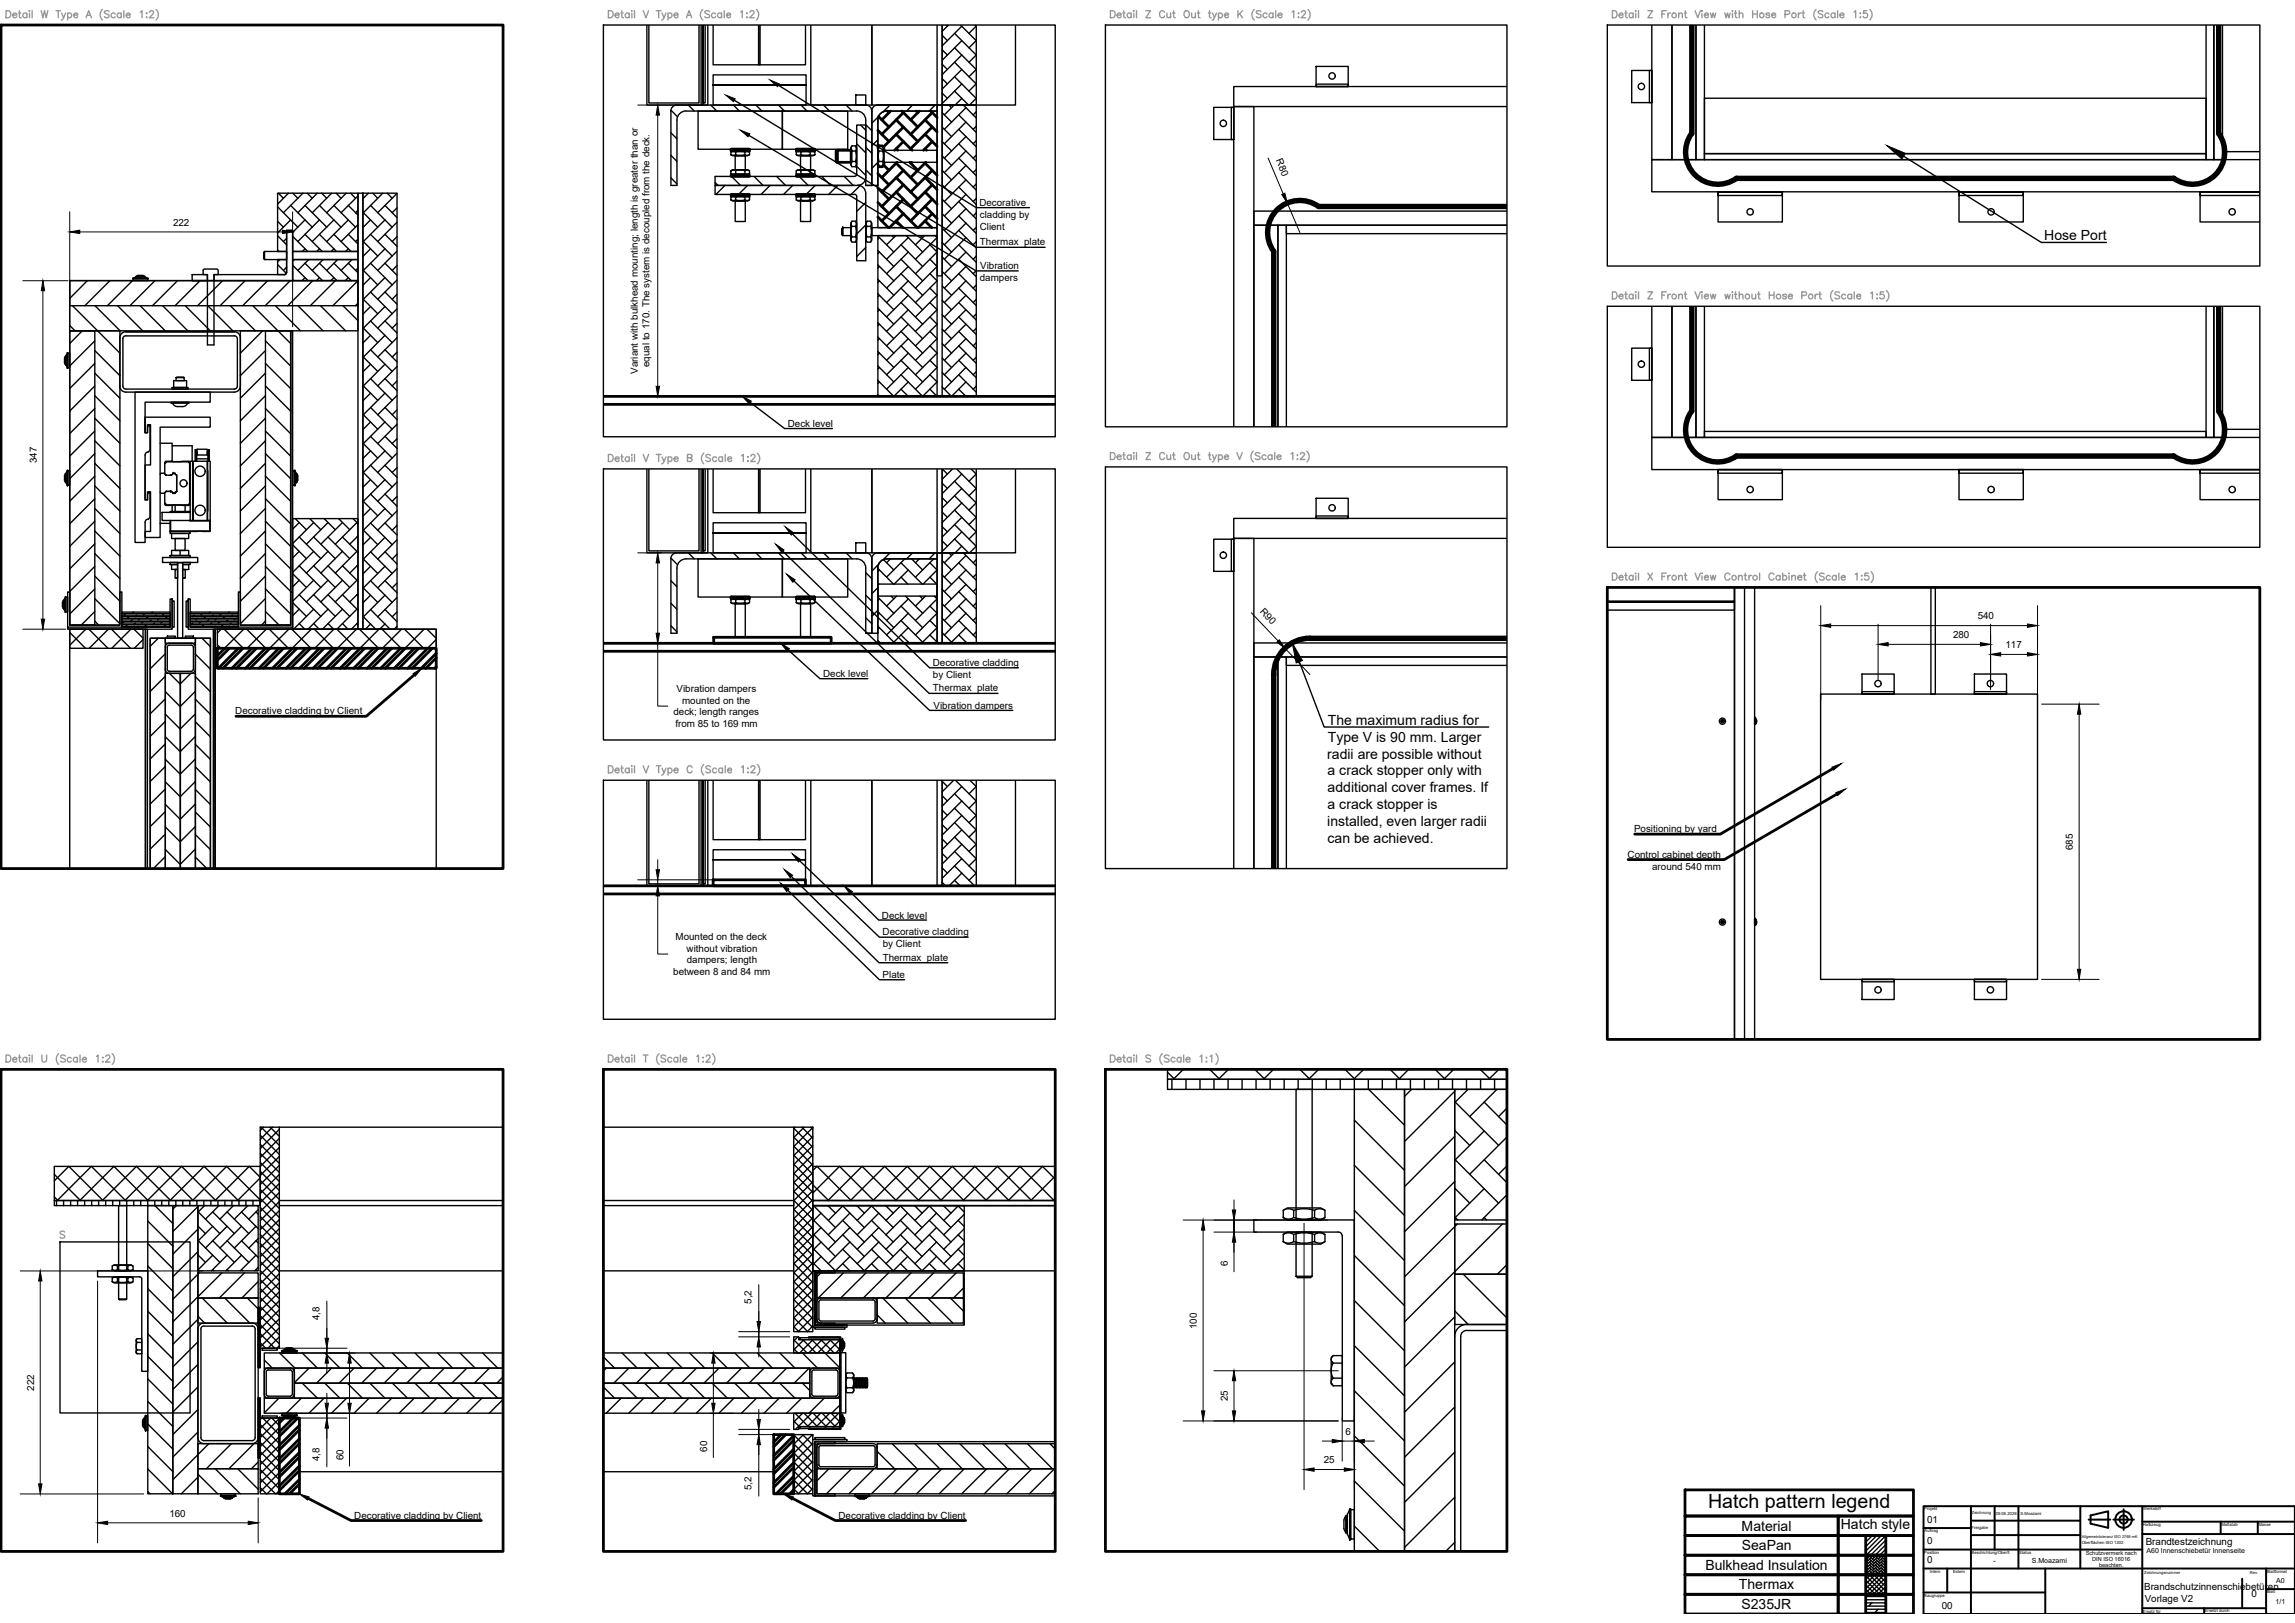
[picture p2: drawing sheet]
<svg xmlns="http://www.w3.org/2000/svg" width="420mm" height="297mm" viewBox="0 0 420 297" stroke-linecap="round" stroke-linejoin="round" font-family="sans-serif">
<defs><g id="words">
<text font-size="3.6" x="312.7" y="276">Hatch pattern legend</text>
<g font-size="2.6">
<text x="374.2" y="44">Hose Port</text>
<text x="243.1" y="132.7">The maximum radius for</text>
<text x="243.1" y="135.8">Type V is 90 mm. Larger</text>
<text x="243" y="138.9">radii are possible without</text>
<text x="243.1" y="141.9">a crack stopper only with</text>
<text x="243.1" y="145">additional cover frames. If</text>
<text x="243.1" y="148.1">a crack stopper is</text>
<text x="243" y="151.2">installed, even larger radii</text>
<text x="243.1" y="154.2">can be achieved.</text>
<text x="318.9" y="280.1">Material</text>
<text x="337" y="279.9">Hatch style</text>
<text x="312.2" y="287.3">Bulkhead Insulation</text>
<text x="318.9" y="283.7">SeaPan</text>
<text x="318.3" y="290.9">Thermax</text>
<text x="318.8" y="294.5">S235JR</text>
</g>
<g font-size="1.8">
<text x="233.6" y="29.4" transform="rotate(67 233.6 29.4)">R80</text>
<text x="31.7" y="41.3">222</text>
<text x="179.3" y="37.7">Decorative</text>
<text x="179.4" y="39.9">cladding by</text>
<text x="179.4" y="42">Client</text>
<text x="179.4" y="44.9">Thermax plate</text>
<text x="179.4" y="51.4">dampers</text>
<text x="179.5" y="49.2">Vibration</text>
<text x="116.8" y="68.4" transform="rotate(-90 116.8 68.4)">Variant with bulkhead mounting; length is greater than or</text>
<text x="118.9" y="67.2" transform="rotate(-90 118.9 67.2)">equal to 170. The system is decoupled from the deck.</text>
<text x="144.2" y="78.2">Deck level</text>
<text x="6.7" y="84.8" transform="rotate(-90 6.7 84.8)">347</text>
<text x="230.6" y="112.1" transform="rotate(47 230.6 112.1)">R90</text>
<text x="362.1" y="113.4">540</text>
<text x="357.5" y="116.8">280</text>
<text x="367.2" y="118.7">117</text>
<text x="150.7" y="124">Deck level</text>
<text x="170.8" y="121.8">Decorative cladding</text>
<text x="170.8" y="124">by Client</text>
<text x="43.1" y="130.7">Decorative cladding by Client</text>
<text x="123.3" y="130.9">deck; length ranges</text>
<text x="123.9" y="126.6">Vibration dampers</text>
<text x="124.9" y="128.8">mounted on the</text>
<text x="170.8" y="126.5">Thermax plate</text>
<text x="170.9" y="129.7">Vibration dampers</text>
<text x="123.7" y="133.1">from 85 to 169 mm</text>
<text x="299.1" y="152.3">Positioning by yard</text>
<text x="379.5" y="155.6" transform="rotate(-90 379.5 155.6)">685</text>
<text x="298" y="157.1">Control cabinet depth</text>
<text x="302.5" y="159.2">around 540 mm</text>
<text x="123.7" y="172">Mounted on the deck</text>
<text x="161.5" y="168.1">Deck level</text>
<text x="161.6" y="171.1">Decorative cladding</text>
<text x="161.6" y="173.3">by Client</text>
<text x="123.3" y="178.5">between 8 and 84 mm</text>
<text x="125.7" y="174.2">without vibration</text>
<text x="125.7" y="176.3">dampers; length</text>
<text x="161.6" y="179.1">Plate</text>
<text x="161.6" y="175.8">Thermax plate</text>
<text x="224.8" y="231.7" transform="rotate(-90 224.8 231.7)">6</text>
<text x="137.6" y="238.6" transform="rotate(-90 137.6 238.6)">5,2</text>
<text x="58.5" y="241.6" transform="rotate(-90 58.5 241.6)">4,8</text>
<text x="219.1" y="243.2" transform="rotate(-90 219.1 243.2)">100</text>
<text x="6.3" y="254.5" transform="rotate(-90 6.3 254.5)">222</text>
<text x="224.8" y="256.4" transform="rotate(-90 224.8 256.4)">25</text>
<text x="246.3" y="262.6">6</text>
<text x="58.5" y="267.4" transform="rotate(-90 58.5 267.4)">4,8</text>
<text x="62.9" y="267.3" transform="rotate(-90 62.9 267.3)">60</text>
<text x="129.5" y="265.7" transform="rotate(-90 129.5 265.7)">60</text>
<text x="242.4" y="267.8">25</text>
<text x="137.6" y="272.8" transform="rotate(-90 137.6 272.8)">5,2</text>
<text x="31" y="277.6">160</text>
<text x="64.9" y="277.9">Decorative cladding by Client</text>
<text x="153.5" y="277.9">Decorative cladding by Client</text>
<text x="352.8" y="278.7">01</text>
<text x="352.8" y="282.6">0</text>
<text x="352.8" y="286.1">0</text>
<text x="392.8" y="282.7">Brandtestzeichnung</text>
<text x="392.5" y="291">Brandschutzinnenschiebetüren</text>
<text x="392.6" y="293.2">Vorlage V2</text>
<text x="412.2" y="292.3">0</text>
<text x="355.5" y="294.4">00</text>
</g>
<g font-size="1.3">
<text x="365" y="286.1">-</text>
<text x="372" y="286.1">S.Moazami</text>
<text x="393" y="284.3">A60 Innenschiebetür Innenseite</text>
<text x="416.6" y="293.6">1/1</text>
<text x="416.7" y="289.8">A0</text>
</g>
<g font-size="1">
<text x="381.8" y="284.5">Schutzvermerk nach</text>
<text x="383" y="285.7">DIN ISO 16016</text>
<text x="384.3" y="286.9">beachten.</text>
</g>
<g font-size=".8">
<text x="352.3" y="276.4">Projekt</text>
<text x="352.3" y="280.4">Auftrag</text>
<text x="361" y="279.8">Freigabe</text>
<text x="365.4" y="277.2">09.06.2026</text>
<text x="369.9" y="277.2">S.Moazami</text>
<text x="392.3" y="279.2">Halbzeug</text>
<text x="392.4" y="276.4">Werkstoff</text>
<text x="406.7" y="279.2">Maßstab</text>
<text x="413.5" y="279.2">Masse</text>
<text x="352.3" y="284.3">Position</text>
<text x="353.3" y="287.8">Intern</text>
<text x="357.5" y="287.8">Extern</text>
<text x="361" y="284.3">Beschichtung/Oberfl.</text>
<text x="369.7" y="284.3">Status</text>
<text x="381.1" y="282.6">Oberflächen ISO 1302</text>
<text x="415" y="287.8">Blattformat</text>
<text x="352.3" y="292.2">Baugruppe</text>
<text x="415" y="291.6">Blatt</text>
<text x="392.3" y="295.1">Ersatz für</text>
<text x="403.6" y="295.1">Ersetzt durch</text>
</g>
<g font-size=".7">
<text x="361" y="277.2">Zeichnung</text>
<text x="381.1" y="281.4">Allgemeintoleranz ISO 2768 mK</text>
<text x="392.6" y="288">Zeichnungsnummer</text>
<text x="411.9" y="288">Rev.</text>
</g>
</g></defs>
<!-- layer: STK_Seitenansicht -->
<g fill="none" stroke="#000" stroke-width=".25">
<path d="M118.4 4.6v14.6h11.2v-14.6M118.8 4.6v14.2h9.2v-14.2M128.4 4.6v14.6h.3v-14.6v14.2h.4v-14.2M130.6 4.6v7.3h16.9v-7.3M130.6 13.7h17v1.8h-17h17v3.7h-17zM138.9 4.6v7.3h.2v-7.3M148.4 4.6v14.6h11.2v-14.6v14.6h26.3v-14.6M156.7 17.4h1.8v1.8h-1.8zM160.7 19.2a1.11 1.11 0 0 0-1.1 1.1M171.6 19.2h-10.9h10.9v1.1h-9.2h9.2v21.4h-10.9v-19.7v11.9h-1.1M171.6 19.2h.9v31.3h-.9zM171.6 4.6v14.6h.9v-14.6v14.6h6.2v-14.6"/>
<path d="M172.5 19.2h6.2v53.3h-6.2zM65.5 35.4h.9v79.8h-.9zM66.4 35.4h6.3v79.8h-6.3zM122.8 20.3a1.11 1.11 0 0 1 1.1-1.1h34.6a1.07 1.07 0 0 1 1.1 1.1M122.8 20.3v13.6h1.1v-11.9a1.63 1.63 0 0 1 1.7-1.7h31.2a1.66 1.66 0 0 1 1.7 1.7v11.9M127.8 20.3h15.4v7h-15.4zM134.6 28.5h1.8v2.6h-1.8zM134.6 36.8h1.8v3.7h-1.8zM143.2 20.3h12v7h-12zM146.6 28.5h1.8v2.6h-1.8zM146.6 36.8h1.8v3.7h-1.8zM157 33.9a1.47 1.47 0 0 1 1.5 1.5v12.3h-1.7v-11.8v-.1l-.3-.2"/>
<path d="M157 33.9h-26.1v1.7h25.6M158.5 22.9h-1.7v9l-.1 .3-25.8 .1v1.6h25.6M158.5 33.9h1.1M158.5 32.4a1.47 1.47 0 0 1-1.5 1.5M159.6 20.3v13.6h-1.1M159.6 20.3v13.6M161.8 27.5h9.8v2.2h-9.8zM162.4 20.3a1.66 1.66 0 0 0-1.7 1.7M12.8 51.4h52.7v9.1h-52.7zM12.8 51.4h52.7v4.6h-52.7zM35.2 50.3h2.8v1.1h-2.8zM48.4 46v1.5h4.1v-1.5h-4.1l-.1 .2v1.2l.1 .1"/>
<path d="M52.1 50.3h-12.9v1.1M52.5 42.2h1.1v9.2h-18.4M52.5 42.2v7.7l-.2 .3-.2 .1M52.5 42.2h1.1v3.8h11.9v-10.6h-14.7v10.6h1.7M52.5 47.5h-1.7v2.8h1.3M53.6 46h11.9v1.5h-11.9zM53.6 47.5h11.9v3.9h-11.9zM154.1 41.8l.2-.1v1.4l-.2-.2zM154.3 41.7h1.4v1.4h-1.4zM154.3 41.7h.1M159.6 41.7h12v1.4h-12zM160.7 43.1h10.9v29.4h-10.9z"/>
<path d="M12.8 60.5h9.1v53.9h-9.1zM12.8 60.5h4.6v53.9h-4.6zM21.9 70.7a1.11 1.11 0 0 0 1.1 1.1M21.9 61.8v8.9M22.5 70.7l.1 .2 .4 .3M22.5 62v8.7M23 60.7a1.11 1.11 0 0 0-1.1 1.1M23 61.5h-.2l-.3 .5M23.1 60.7h19.8a1.11 1.11 0 0 1 1.1 1.1v8.9a1.11 1.11 0 0 1-1.1 1.1h-19.8M23.1 61.5h20.1l.3 .5v8.7l-.3 .4-.3 .1h-19.8M26.6 76.4h11.9v1.8h-9.2v20.2h-2.7v-1.1h1v-7.3h-.6v1.5h-.4v-6.4h1v-7.4h-.6v1.5h-.4zM26.6 76.4v2.8"/>
<path d="M31.3 73.6h3.3v.2h-3.3zM31.5 70.9h2.9v.3h-2.9zM31.6 73.8a.94 .94 0 0 0 .9 .6M31.8 69.7h2.4v1.2h-2.4zM32.2 69.1h1.5v.6h-1.5zM32.2 69.1l.2-.1h1.2l.1 .1M32.5 74.4h1M34.3 73.8a.94 .94 0 0 1-.9 .6M44 60.5h9.2v53.9h-9.2zM48.6 60.5h4.6v53.9h-4.6zM53.2 60.5h.4v47.8h-.4zM27.1 82.7l-.5 .3v.3v8.2h.4v-1.1l.3-.3 .1 .1 .1 4.5-.4 .3"/>
<path d="M27.1 95l-.5 .3v.3M27.1 82.7l.4-.3v-4.5l-.2-.1-.3 .3v1.1h-.4v-5.6h11.9v-1.8h-13.8v27.5h1.9v-3.7M29.3 81.1h2.2v3.3h-1.2l-.1 .2v2.1l.2 .3M29.3 90.1l.2 .2h.5M29.3 95.8h1.8M29.7 93.8h5.1v1.5h-5.1zM30 86.6h.1M30 86.6h-.5l-.2 .2M30.1 86.6l.3 .4M30.2 84.9l.3-.4h3.9l.3 .3v7.3l-.3 .3h-3.9l-.3-.4v-1.8l.2-.3h.8M30.2 92v.3l.1 .2h4.3l.2-.2v-7.9h3.7v10.9h-3.7M30.4 87h.1"/>
<path d="M30.4 86.9v.1M30.5 89.9l-.4 .4M30.5 87h.7M31.1 97.3h3.7v.3h-3.7zM31.1 95.3v1.9h7.4v-1.9h-3.8M31.1 93.7l3.6-.1-3.5 .2M31.2 89.9v.1M31.2 89.9l.1 .1M31.2 86.9v.1M31.2 95.3v2l-.1-.1M31.2 93.6l-.1 .2M31.3 90h.1"/>
<path d="M31.3 86.9h.1M31.3 90l.4 .2M31.3 90l.4 .3M31.4 97.6h3.1v1h-3.1zM31.5 84.4h3.1l.2 .2M31.5 81.6h3.7v2.8M31.5 92.5v1.1M31.6 90.3h.1M31.7 86.6l-.4 .3M31.7 90.3h.1M31.7 86.6h.1M31.7 86.6h-.1"/>
<path d="M32 86.6h.1M32 86.6h-.3M32 90.3h-.3M32 90.3h.1M32 86.6l.3 .3M32.1 98.6h1.8v2.1h-1.8zM32.1 92.4v1.2M32.3 86.9h.1M32.3 86.9v3.1M32.3 89.9l-.3 .4M32.3 90h.1M33.9 92.5v1.1"/>
<path d="M34.7 93.6l.1 .1-.1 .1M34.8 97.3h3.6M34.8 86.8v3.3M34.8 92.3v1.5M35.4 84.4v10.9l-.1-.1v-10.7zM35.9 82.3v2.1M36 83.4l-.1-1.1h-.2v2.1M36 83.3l.1-.5-.1 1.6M36 84h2.1v.4M36 82.9h.1M36.1 82.2h1.8v1.1h-1.8zM37.9 84.4v10.9z"/>
<path d="M37.9 82.9h.2M37.9 83.3h.2M37.9 82.8h.2M38 86.1v7.5M38.1 82.9h.1M38.1 82.9v.4M38.1 83.3l-.1 .7M38.2 82.3h.1v2.1h-.1zM38.2 82.3l-.1 .6M38.5 95.3h-.1v2l.1-.1M53.6 94.9h11.9v20.3h-11.9zM118.4 85.8v15.4h11.2v-15.4"/>
<path d="M118.8 85.8v15h9.2v-15M128.4 85.8v15.4h.3v-15.4v15h.4v-15M130.6 85.8v8h16.9v-8M130.6 95.7h17v1.8h-17h17v3.7h-17zM138.9 85.8v8h.2v-8M148.4 85.8v15.4h11.2v-15.4v15.4h26.3v-15.4M156.7 99.3h1.8v1.9h-1.8zM171.6 85.8v15.4h.9v-15.4v15.4h6.2v-15.4M12.4 114.8h18.7v-5.2h.4v5.6h-19.1zM12.4 114.8v-6.5h.4v6.1h9.1v-6.1h.4v6.5M12.8 115.2h13.4v3.4h-13.4zM22.3 112h8.8v2.8h-8.8z"/>
<path d="M27.5 116.8h11v42.1v-42.1h-2.7v42.1v-35.7h-2.8v35.7v-35.7h-2.7v35.7v-42.1h-2.8v42.1zM29.8 102h6.4v.9h-6.4zM30.3 116.8h5.5v.9h-5.5zM30.6 116.4h1.5v.4h-1.5zM31.1 101.7h3.7v.3h-3.7zM31.1 102.9h1.4v.4h-1.4zM31.4 100.7h3.1v1h-3.1zM31.4 103.3h1.1v.9h-1.1zM31.5 110h.4v4.8h-.4zM32.1 104.2h.4v1.6h-.4zM32.1 105.8h.4M32.5 103h.9v13.8h-.9z"/>
<path d="M33 100.9v.6M33.4 102.9h1.4v.4h-1.4zM33.4 103.3h1.1v.9h-1.1zM33.4 104.2h.5v1.6h-.5zM33.4 105.8h.5M33.9 116.4h1.5v.4h-1.5zM34.1 110h.4v4.8h-.4zM34.5 109.6h.3v5.2h18.8v.4h-19.1zM34.8 112h8.8v2.8h-8.8zM35.4 118.4l-.1-.1-.3-.2h-4h-.2l-.2 .3v4.1l.2 .3 4.2 .1 .3-.2 .1-.2M35.4 118.5v4M35.8 118.4a.73 .73 0 0 0-.8-.7h-4a.73 .73 0 0 0-.8 .7l.1 4.1a.69 .69 0 0 0 .7 .7"/>
<path d="M35.8 118.5v4M39.8 115.2h40.1v3.4h-40.1zM43.6 114.8v-6.5h.4v6.1h9.2v-6.1h.4v6.5M122.8 102.3v13.6h1.1v-12a1.66 1.66 0 0 1 1.7-1.6h31.2a1.66 1.66 0 0 1 1.7 1.7v11.9h1.1v-13.6M123.9 101.2a1.11 1.11 0 0 0-1.1 1.1M123.9 101.2h34.6M127.8 102.3h15.4v7h-15.4zM134.6 110.5h1.8v6.1h-1.8zM143.2 102.3h12v7h-12zM146.6 110.5h1.8v6.1h-1.8zM158.5 101.2a1.11 1.11 0 0 1 1.1 1.1M159.6 102.3v13.6"/>
<path d="M160.7 101.2a1.11 1.11 0 0 0-1.1 1.1M160.7 106.9h10.9v2.2h-10.9zM162.4 102.3a1.66 1.66 0 0 0-1.7 1.6M171.6 101.2h-10.9h10.9v1.1h-9.2h9.2v15.4h-10.9v-13.7v11.9h-2.2M171.6 101.2h.9v16.5h-.9zM172.5 101.2h6.2v16.5h-6.2zM31 123.2h4M35.8 122.5a.73 .73 0 0 1-.8 .7M12.8 158.9v-43.7h13.8v43.7v-43.7h.4v43.7M39.1 158.9v-43.7h.3v43.7M39.3 158.9v-43.7h40.6v43.7M118.4 142.8v19.3h11.2v-19.3"/>
<path d="M118.8 142.8v19h9.2v-19M128.4 142.8v19.3h.3v-19.3v19h.4v-19M130.6 142.8v10.9h16.9v-10.9M130.6 155.5h16.9v1.8h-16.9h16.9v3.7h-16.9zM138.9 142.8v10.9h.2v-10.9M148.4 142.8v19.3h11.2v-19.3v19.3h26.3v-19.3M171.6 142.8v19.3h.9v-19.3v19.3h6.2v-19.3"/>
<circle cx="33.6" cy="88.5" r=".65"/>
<circle cx="36.6" cy="93.4" r=".94"/>
<circle cx="36.6" cy="86.3" r=".94"/>
</g>
<!-- layer: 0_Schraff -->
<g fill="none" stroke="#000" stroke-width=".25">
<path d="M126 19.2l1.1 1.1M130.1 19.2l1.1 1.1M134.3 19.2l1.1 1.1M138.4 19.2l1.1 1.1M142.5 19.2l1.1 1.1M146.6 19.2l1.1 1.1M150.8 19.2l1.1 1.1M154.9 19.2l1.1 1.1M162.9 19.2l-1.2 1.3M167.1 19.2l-1.1 1.1M171.2 19.2l-1.1 1.1M172.5 6.5l.9 .9"/>
<path d="M172.5 9.1l.9 1M172.5 11.8l.9 .9M172.5 14.4l.9 1M172.5 17l.9 1M173.2 4.6l.2 .2M173.6 4.6l-1.1 1.1M173.7 19.2l.5 .5M174.7 19.2l-1.8 1.8M174.8 8.7l3.9 4-1.3 1.3M174.8 14l3.9 4-1.2 1.2M174.8 11.4l3.9 3.9-1.3 1.4M174.8 6.1l3.9 4-1.3 1.3"/>
<path d="M174.8 16.7l2.5 2.5M175.9 4.6l2.8 2.8-1.3 1.3M176.1 15.4l-3.6 3.6M176.1 18l-1.2 1.2M176.1 12.7l-3.6 3.6M176.1 10.1l-3.6 3.6M176.1 7.4l-3.6 3.6M176.1 4.8l-3.6 3.6M176.4 19.2l2.3 2.4M176.8 19.7l-3.9 4M178.5 4.6l.2 .2M178.7 4.8l-1.3 1.3"/>
<path d="M50.8 37.9l3.7 3.7M51 35.4l.9 .9M52.8 35.4l-2 2M53.2 37.6l4 4M53.6 35.4l.9 .9M55.5 35.4l-3.6 3.5M55.8 37.6l4 4M56.2 35.4l1 .9M58.1 35.4l-3.6 3.5M58.5 37.6l3.9 4M58.9 35.4l.9 .9M60.7 35.4l-3.5 3.5"/>
<path d="M61.1 37.6l4 4M61.5 35.4l.9 .9M63.4 35.4l-3.6 3.5M63.8 37.6l1.7 1.8M64.2 35.4l.9 .9M65.5 38.5l-.4 .4M65.5 35.9l-3.1 3M66.4 38.8l2.8 2.8M66.4 36.2l.1 .1M67.4 35.4l-1 1M67.8 37.6l4 4M68.2 35.4l1 .9"/>
<path d="M70.1 35.4l-3.6 3.5M70.5 37.6l2.2 2.2M70.9 35.4l.9 .9M72.7 38l-.9 .9M72.7 35.4l-3.5 3.5M122.8 32.6l1.1 1.1M122.8 28.4l1.1 1.1M122.8 24.3l1.1 1.1M122.9 20.2l1.1 1.2M130.9 33.4l.5 .5M132.7 33.9l-1.6 1.7M133.9 32.3l1.7 1.6"/>
<path d="M136.9 33.9l-1.7 1.7M138 32.3l1.7 1.6M141 33.9l-1.7 1.7M142.2 32.3l1.6 1.6M145.1 33.9l-1.7 1.7M146.3 32.3l1.7 1.6M149.2 33.9l-1.6 1.7M150.4 32.3l1.7 1.6M153.4 33.9l-1.7 1.7M154.6 32.3l1.6 1.6M156.8 30.4l1.7 1.7M156.8 26.3l1.7 1.7"/>
<path d="M157.4 34l-1.6 1.6M157.6 22.9l.9 .9M158.5 31.1l1.1 1.1M158.5 27l1.1 1.1M158.5 22.8l1.1 1.1M158.5 37l-1.7 1.7M160.7 25.6l-1.1 1.1M160.7 29.7l-1.1 1.1M160.7 33.8l-.1 .1M160.8 21.3l-1.2 1.2M172.5 20.6l1.7 1.7M172.5 23.3l1.7 1.7"/>
<path d="M172.5 25.9l1.7 1.7M172.5 28.5l1.7 1.8M172.5 31.2l1.7 1.7M172.5 33.8l1.7 1.8M172.5 36.5l1.7 1.7M172.5 39.1l1.7 1.7M175.5 21l3.2 3.2M175.5 23.7l3.2 3.2M175.5 26.3l3.2 3.2M175.5 28.9l3.2 3.3M175.5 31.6l3.2 3.2M175.5 34.2l3.2 3.3"/>
<path d="M175.5 36.9l3.2 3.2M175.5 39.5l3.2 3.2M176.8 38.2l-3.9 4M176.8 35.6l-3.9 3.9M176.8 32.9l-3.9 4M176.8 30.3l-3.9 3.9M176.8 27.6l-3.9 4M176.8 25l-3.9 3.9M176.8 22.3l-3.9 4M178.7 39l-.5 .5M178.7 36.3l-.5 .6M178.7 33.7l-.5 .5"/>
<path d="M178.7 31l-.5 .6M178.7 28.4l-.5 .5M178.7 25.7l-.5 .6M178.7 23.1l-.5 .6M178.7 20.5l-.5 .5M12.8 59.6l.9 .9M13.3 56l8.6 8.6M16 51.4l-3.2 3.2M17.4 56l4.6 4.5M20.1 51.4l-4.6 4.6M21.5 56l4.6 4.5M24.3 51.4l-4.6 4.6"/>
<path d="M25.7 56l4.5 4.5M28.4 51.4l-4.6 4.6M29.8 56l4.6 4.5M32.5 51.4l-4.6 4.6M33.9 56l4.6 4.5M36.6 51.4l-4.6 4.6M38 56l4.6 4.5M40.8 51.4l-4.6 4.6M42.2 56l4.6 4.5M44.9 51.4l-4.6 4.6M46.3 56l6.9 6.9M49 51.4l-4.6 4.6"/>
<path d="M50.4 56l4.6 4.5M50.8 48.4l1.6 1.6M50.8 45.8l.3 .2M50.8 43.1l1.7 1.7M50.8 40.5l1.1 1.1M51.2 47.5l-.4 .4M52.5 48.9l-.6 .6M52.5 43.6l-.6 .6M53.1 51.4l-4.5 4.6M53.2 40.2l-2.4 2.4M53.6 51.2l.1 .2M53.6 48.5l2.8 2.9"/>
<path d="M53.6 45.9l.1 .1M53.6 43.3l2.7 2.7M53.9 47.5l-.3 .3M54.5 56l4.6 4.5M55.8 48.2l3.2 3.2M55.8 42.9l3.2 3.1M55.8 50.8l-.5 .6M55.8 45.5l-.4 .5M55.8 40.2l-2.2 2.3M56.5 47.5l-2 2M57.3 51.4l-4.6 4.6M58.5 48.2l3.2 3.2"/>
<path d="M58.5 42.9l3.1 3.1M58.5 50.8l-.5 .6M58.5 45.5l-.5 .5M58.5 40.2l-4 4M58.7 56l4.6 4.5M59.2 47.5l-2 2M61.1 48.2l3.2 3.2M61.1 42.9l3.2 3.1M61.1 50.8l-.5 .6M61.1 45.5l-.5 .5M61.1 40.2l-3.9 4M61.4 51.4l-4.6 4.6"/>
<path d="M61.8 47.5l-2 2M62.8 56l2.7 2.7M63.8 48.2l1.7 1.7M63.8 42.9l1.7 1.7M63.8 50.8l-.6 .6M63.8 45.5l-.5 .5M63.8 40.2l-4 4M64.5 47.5l-2.1 2M65.5 51.4l-4.6 4.6M65.5 55.5l-.4 .5M65.5 49.1l-.4 .4M65.5 43.8l-.4 .4"/>
<path d="M65.5 41.1l-3.1 3.1M66.4 60l2.8 2.7M66.4 57.3l.1 .1M66.4 54.7l2.8 2.7M66.4 52.1h.1M66.4 49.4l2.8 2.7M66.4 46.8h.1M66.4 44.1l2.8 2.7M66.4 41.5l.1 .1M67.8 58.7l4 4M67.8 53.5l4 3.9M67.8 48.2l4 3.9"/>
<path d="M67.8 42.9l4 3.9M67.8 56.1l-1.4 1.4M67.8 50.8l-1.4 1.4M67.8 45.5l-1.4 1.4M67.8 40.2l-1.4 1.4M70.5 58.7l2.2 2.2M70.5 53.5l2.2 2.2M70.5 48.2l2.2 2.2M70.5 42.9l2.2 2.2M70.5 56.1l-4 4M70.5 50.8l-4 4M70.5 45.5l-4 4"/>
<path d="M70.5 40.2l-4 4M72.7 59.2l-.9 .9M72.7 56.5l-3.5 3.6M72.7 53.9l-.9 .9M72.7 51.3l-3.5 3.5M72.7 48.6l-.9 .9M72.7 46l-3.5 3.5M72.7 43.3l-.9 .9M72.7 40.7l-3.5 3.5M158.5 41.2l-1.7 1.6M158.5 45.3l-1.7 1.7M160.7 43.2l2.9 2.9"/>
<path d="M160.7 45.9l2.9 2.9M160.7 48.5l2.9 2.9M160.7 51.1l2.9 2.9M160.7 53.8l2.9 2.9M160.7 56.4l2.9 2.9M160.7 59.1l2.9 2.9M161 59.3l-.3 .3M161 54l-.3 .3M161 48.8l-.3 .3M161 46.1l-.3 .3M161 56.7l-.3 .3M161 51.4l-.3 .3"/>
<path d="M161 43.5l-.3 .3M163.3 43.1l.3 .4M164 43.1l-1.7 1.7M165 47.4l3.9 4M165 55.4l3.9 3.9M165 44.8l3.9 4M165 50.1l3.9 3.9M165 52.7l3.9 4M165 58l3.9 4M165.9 43.1l3 3M166.3 59.3l-4 4M166.3 56.7l-4 3.9"/>
<path d="M166.3 54l-4 4M166.3 51.4l-4 4M166.3 48.8l-4 3.9M166.3 46.1l-4 4M166.3 43.5l-4 3.9M168.6 43.1l.3 .4M169.3 43.1l-1.7 1.7M170.2 58l1.4 1.3-4 4M170.2 55.4l1.4 1.3-4 3.9M170.2 52.7l1.4 1.3-4 4M170.2 47.4l1.4 1.4-4 3.9M170.2 44.8l1.4 1.3-4 4"/>
<path d="M170.2 50.1l1.4 1.3-4 4M171.2 43.1l.4 .4-4 3.9M172.5 41.8l1.7 1.7M172.5 44.4l1.7 1.7M172.5 47l1.7 1.8M172.5 49.7l1.7 1.7M172.5 52.3l1.7 1.7M172.5 55l1.7 1.7M172.5 57.6l1.7 1.7M175.5 42.2l3.2 3.2M175.5 44.8l3.2 3.2M175.5 47.4l3.2 3.3"/>
<path d="M175.5 50.1l3.2 3.2M175.5 52.7l3.2 3.2M175.5 55.4l3.2 3.2M175.5 58l3.2 3.2M176.8 59.3l-3.9 4M176.8 56.7l-3.9 3.9M176.8 54l-3.9 4M176.8 51.4l-3.9 4M176.8 48.8l-3.9 3.9M176.8 46.1l-3.9 4M176.8 43.5l-3.9 3.9M176.8 40.8l-3.9 4"/>
<path d="M178.7 57.5l-.5 .5M178.7 54.8l-.5 .6M178.7 52.2l-.5 .5M178.7 49.5l-.5 .6M178.7 46.9l-.5 .5M178.7 44.2l-.5 .6M178.7 41.6l-.5 .6M15.1 60.5l-2.3 2.4M17.4 76.5l4.5 4.6M17.4 72.4l4.5 4.6M17.4 68.3l4.5 4.6M17.4 64.2l4.5 4.6"/>
<path d="M17.4 62.4l-4.6 4.6M17.4 66.5l-4.6 4.6M17.4 70.6l-4.6 4.6M17.4 74.8l-4.6 4.6M17.4 78.9l-4.6 4.6M48.1 60.5l-4.1 4.1M48.6 78.9l4.6 4.6M48.6 74.8l4.6 4.6M48.6 70.6l4.6 4.7M48.6 66.5l4.6 4.6M48.6 62.4l4.6 4.6M48.6 64.2l-4.6 4.6"/>
<path d="M48.6 68.3l-4.6 4.6M48.6 72.4l-4.6 4.6M48.6 76.5l-4.6 4.6M66.4 78.5l.1 .1M66.4 75.8l2.8 2.8M66.4 73.2l.1 .1M66.4 70.6l2.8 2.7M66.4 67.9l.1 .1M66.4 65.3l2.8 2.7M66.4 62.6l.1 .1M67.8 79.9l4 3.9M67.8 74.6l4 4"/>
<path d="M67.8 69.3l4 4M67.8 64l4 4M67.8 77.2l-1.4 1.4M67.8 72l-1.4 1.3M67.8 66.7l-1.4 1.4M67.8 61.4l-1.4 1.4M70.5 79.9l2.2 2.2M70.5 74.6l2.2 2.2M70.5 69.3l2.2 2.2M70.5 64l2.2 2.2M70.5 77.2l-4 4M70.5 72l-4 3.9"/>
<path d="M70.5 66.7l-4 3.9M70.5 61.4l-4 3.9M72.7 77.6l-3.5 3.6M72.7 75l-.9 .9M72.7 72.4l-3.5 3.5M72.7 69.7l-.9 .9M72.7 67.1l-3.5 3.5M72.7 64.5l-.9 .8M72.7 61.8l-3.5 3.5M160.7 69.6l2.9 2.9 2.7-2.6M160.7 61.7l2.9 2.9M160.7 64.3l2.9 3"/>
<path d="M160.7 67l2.9 2.9M160.7 72.3l.3 .2M161 72.5h.1M161 64.6l-.3 .3M161 62l-.3 .3M161 69.9l-.3 .3M161 67.3l-.3 .2M165 68.6l3.9 3.9 2.7-2.6-1.4-1.3M165 60.6l3.9 4M165 63.3l3.9 4M165 65.9l3.9 4M165 71.2l1.3 1.3"/>
<path d="M166.3 67.3l-4 3.9M166.3 64.6l-4 4M166.3 62l-4 3.9M170.2 63.3l1.4 1.3-4 4M170.2 60.6l1.4 1.4-4 3.9M170.2 65.9l1.4 1.4-4 3.9M170.2 71.2l1.4 1.3M172.5 65.5l1.7 1.8M172.5 60.2l1.7 1.8M172.5 62.9l1.7 1.7M172.5 68.2l1.7 1.7M175.5 68.6l3.2 3.2"/>
<path d="M175.5 60.6l3.2 3.3M175.5 63.3l3.2 3.2M175.5 65.9l3.2 3.2M175.5 71.2l1.3 1.3M176.8 72.5h.1M176.8 69.9l-2.6 2.6-1.7-1.7M176.8 67.3l-3.9 3.9M176.8 64.6l-3.9 4M176.8 62l-3.9 3.9M178.7 70.7l-.5 .5M178.7 68l-.5 .6M178.7 65.4l-.5 .5"/>
<path d="M178.7 62.7l-.5 .6M178.7 60.1l-.5 .5M17.4 97.2l4.5 4.6M17.4 93.1l4.5 4.5M17.4 88.9l4.5 4.6M17.4 84.8l4.5 4.6M17.4 80.7l4.5 4.6M17.4 83l-4.6 4.6M17.4 87.2l-4.6 4.5M17.4 91.3l-4.6 4.6M17.4 95.4l-4.6 4.6M17.4 99.5l-4.6 4.6"/>
<path d="M48.6 99.5l4.6 4.6M48.6 87.2l4.6 4.5M48.6 95.4l4.6 4.6M48.6 91.3l4.6 4.6M48.6 83l4.6 4.6M48.6 80.7l-4.6 4.6M48.6 84.8l-4.6 4.6M48.6 88.9l-4.6 4.6M48.6 93.1l-4.6 4.5M48.6 97.2l-4.6 4.6M53.6 99.7l2.5 2.5M54.1 94.9l2 2.1"/>
<path d="M54.8 98.3l3.9 3.9M54.8 95.6l-1.2 1.2M56.7 94.9l2 2.1M57.4 98.3l4 3.9M57.4 95.6l-3.8 3.9M59.4 94.9l2 2.1M60 98.3l4 3.9M60 95.6l-3.9 4M62 94.9l2 2.1M62.7 98.3l2.8 2.8M62.7 95.6l-4 4M64.6 94.9l.9 .9"/>
<path d="M65.3 98.3l.2 .2M65.3 95.6l-3.9 4M65.5 98.1l-1.5 1.5M66.4 99.6l.1 .1M66.4 97l2.8 2.7M66.4 94.3l.1 .1M66.4 91.7l2.8 2.7M66.4 89l.1 .1M66.4 86.4l2.8 2.7M66.4 83.8h.1M66.4 81.1l2.8 2.7M67.8 95.7l4 4"/>
<path d="M67.8 90.4l4 4M67.8 85.2l4 3.9M67.8 98.3l-1.4 1.4M67.8 93.1l-1.4 1.4M67.8 87.8l-1.4 1.4M67.8 82.5l-1.4 1.4M70.5 95.7l2.2 2.2M70.5 90.4l2.2 2.3M70.5 85.2l2.2 2.2M70.5 98.3l-4 4M70.5 93.1l-4 3.9M70.5 87.8l-4 3.9"/>
<path d="M70.5 82.5l-4 4M72.7 98.8l-3.5 3.5M72.7 96.1l-.9 .9M72.7 93.5l-3.5 3.5M72.7 90.9l-.9 .8M72.7 88.2l-3.5 3.5M72.7 85.6l-.9 .9M72.7 82.9l-3.5 3.6M72.7 80.3l-.9 .9M172.5 88.4l.9 1M172.5 91.1l.9 .9M172.5 93.7l.9 1"/>
<path d="M172.5 96.4l.9 .9M172.5 99l.9 1M172.5 85.8l.9 .9M174.4 85.8l-1.9 1.9M174.8 96l3.9 4-1.2 1.2M174.8 88.1l3.9 3.9-1.3 1.4M174.8 90.7l3.9 4M174.8 93.4l3.9 3.9M174.8 98.6l2.5 2.6M175.2 85.8l3.5 3.6-1.3 1.3M176.1 100l-1.2 1.2M176.1 97.3l-3.6 3.6"/>
<path d="M176.1 94.7l-3.6 3.6M176.1 92l-3.6 3.6M176.1 89.4l-3.6 3.6M176.1 86.7l-3.6 3.6M177.8 85.8l.9 .9-1.3 1.4M178.7 97.3l-1.3 1.3M178.7 94.7l-1.3 1.3M12.8 115.7l2.8 2.9M15.7 115.2l-2.9 2.9M16.3 115.2l3.5 3.4M17.4 113.7l.7 .7M17.4 109.6l4.5 4.6"/>
<path d="M17.4 105.4l4.5 4.6M17.4 101.3l4.5 4.6M17.4 103.7l-4.6 4.6M17.4 107.8l-4.6 4.6M17.4 111.9l-2.5 2.5M19.8 115.2l-3.5 3.4M20.4 115.2l3.5 3.4M22.3 112.3h8.8M22.3 112.6h8.8M22.3 112.9h8.8M22.3 113.2h8.8M22.3 113.5h8.8"/>
<path d="M22.3 113.8h8.8M22.3 114h8.8M22.3 114.3h8.8M22.3 114.6h8.8M22.7 113.8l-.3 .2M23 112.3l-.3 .3M23.3 114.3l-.3 .3M23.6 112.9l-.3 .3M24 115.2l-3.5 3.4M24.2 113.5l-.3 .3M24.5 112l-.3 .3M24.5 115.2l1.7 1.6"/>
<path d="M24.8 114l-.3 .3M25.1 112.6l-.3 .3M25.4 114.6l-.2 .2M25.7 113.2l-.3 .3M26.2 117.1l-1.6 1.5M26.2 113.8l-.2 .2M26.5 112.3l-.3 .3M26.8 114.3l-.3 .3M27.1 112.9l-.3 .3M27.7 113.5l-.3 .3M28 112l-.3 .3M28.3 114l-.3 .3"/>
<path d="M28.6 112.6l-.3 .3M28.9 114.6l-.2 .2M29 116.8l-1.5 1.5M29.1 113.2l-.2 .3M29.7 113.8l-.3 .2M30 112.3l-.3 .3M30.3 119.6l-2.8 2.8M30.3 114.3l-.3 .3M30.6 112.9l-.3 .3M31.1 113.5l-.2 .3M34.8 112.3h8.8M34.8 112.6h8.8"/>
<path d="M34.8 112.9h8.8M34.8 113.2h8.8M34.8 113.5h8.8M34.8 113.8h8.8M34.8 114h8.8M34.8 114.3h8.8M34.8 114.6h8.8M35 112l-.2 .2M35.3 114l-.3 .3M35.6 112.6l-.3 .3M35.8 119.7l2.7 2.8M35.9 114.6l-.2 .2"/>
<path d="M36.2 113.2l-.3 .3M36.7 113.8l-.3 .2M37 116.8l1.5 1.5M37 112.3l-.3 .3M37.3 114.3l-.3 .3M37.6 112.9l-.3 .3M38.2 113.5l-.3 .3M38.5 112l-.3 .3M38.8 114l-.3 .3M39.1 112.6l-.3 .3M39.4 114.6l-.2 .2M39.7 113.2l-.3 .3"/>
<path d="M39.8 118l.6 .6M40.2 113.8l-.3 .2M40.5 115.2l-.7 .7M40.5 112.3l-.3 .3M40.8 114.3l-.3 .3M41 115.2l3.5 3.4M41.1 112.9l-.3 .3M41.7 113.5l-.3 .3M42 112l-.3 .3M42.3 114l-.3 .3M42.6 112.6l-.3 .3M42.9 114.6l-.2 .2"/>
<path d="M43.2 113.2l-.3 .3M43.6 113.8l-.1 .2M44.6 115.2l-3.5 3.4M45.2 115.2l3.5 3.4M48.6 111.9l2.5 2.5M48.6 107.8l4.6 4.6M48.6 103.7l4.6 4.6M48.6 101.3l-4.6 4.6M48.6 105.4l-4.6 4.6M48.6 109.5l-4.6 4.7M48.6 113.7l-.7 .7M48.7 115.2l-3.5 3.4"/>
<path d="M49.3 115.2l3.5 3.4M52.9 115.2l-3.5 3.4M53.4 115.2l3.5 3.4M53.6 110.3l2.5 2.5M53.6 105l2.5 2.5M54.8 114.1l1 1.1M54.8 108.8l3.9 4M54.8 103.6l3.9 3.9M54.8 111.5l-1.2 1.2M54.8 106.2l-1.2 1.2M54.8 100.9l-1.2 1.2M57 115.2l-3.5 3.4"/>
<path d="M57.4 114.1l1 1.1M57.4 108.8l4 4M57.4 103.6l4 3.9M57.4 111.5l-3.6 3.7M57.4 106.2l-3.8 3.9M57.4 100.9l-3.8 3.9M57.6 115.2l3.4 3.4M60 114.1l1.1 1.1M60 108.8l4 4M60 103.6l4 3.9M60 111.5l-3.6 3.7M60 106.2l-3.9 4"/>
<path d="M60 100.9l-3.9 4M61.1 115.2l-3.5 3.4M62.7 114.1l1 1.1M62.7 108.8l2.8 2.9M62.7 103.6l2.8 2.8M62.7 111.5l-3.7 3.7M62.7 106.2l-4 4M62.7 100.9l-4 4M65.3 115.2l-3.5 3.4M65.3 111.5l-3.6 3.7 3.5 3.4M65.3 114.1l.2 .2M65.3 108.8l.2 .2"/>
<path d="M65.3 103.6l.2 .1M65.3 106.2l-3.9 4M65.3 100.9l-3.9 4M65.5 113.9l-1.2 1.3M65.5 108.7l-1.5 1.5M65.5 103.4l-1.5 1.5M65.8 115.2l3.5 3.4M66.4 112.8l2.4 2.4M66.4 110.2h.1M66.4 107.5l2.8 2.7M66.4 104.9l.1 .1M66.4 102.2l2.8 2.8"/>
<path d="M67.8 111.6l3.6 3.6M67.8 106.3l4 3.9M67.8 101l4 4M67.8 114.2l-.9 1M67.8 108.9l-1.4 1.4M67.8 103.6l-1.4 1.4M69.4 115.2l-3.5 3.4M69.9 115.2l3.5 3.4M70.5 111.6l2.2 2.2M70.5 106.3l2.2 2.2M70.5 101l2.2 2.2M70.5 114.2l-1 1"/>
<path d="M70.5 108.9l-4 4M70.5 103.6l-4 4M72.7 114.6l-.5 .6M72.7 112l-.9 .9M72.7 109.4l-3.5 3.5M72.7 106.7l-.9 .9M72.7 104.1l-3.5 3.5M72.7 101.4l-.9 .9M73.5 115.2l-3.5 3.4M74.1 115.2l3.5 3.4M77.6 115.2l-3.5 3.4M78.2 115.2l1.7 1.6"/>
<path d="M79.9 117l-1.6 1.6M122.8 114.5l1.1 1.1M122.8 110.4l1.1 1.1M122.8 106.3l1.1 1.1M122.9 102.2l1.1 1.2M126 101.2l1.1 1.1M130.1 101.2l1.1 1.1M134.3 101.2l1.1 1.1M138.4 101.2l1.1 1.1M142.5 101.2l1.1 1.1M146.6 101.2l1.1 1.1M150.8 101.2l1.1 1.1"/>
<path d="M154.9 101.2l1.1 1.1M158.5 113.1l1.1 1.1M158.5 108.9l1.1 1.1M158.5 104.8l1.1 1.1M160.7 107.6l-1.1 1.1M160.7 111.7l-1.1 1.1M160.7 115.8l-.1 .1M160.7 104l2.9 2.9M160.7 106.7l.2 .2M160.7 109.3l2.9 2.9M160.7 112l2.9 2.9M160.7 114.6l2.9 2.9"/>
<path d="M160.7 117.2l.5 .5M160.8 103.3l-1.2 1.2M161 117.5l-.2 .2M161 114.9l-.3 .3M161 112.2l-.3 .3M161 109.6l-.3 .3M161 104.3l-.3 .3M161.7 102.4l1.9 1.9M162.9 101.2l-1.2 1.2M163 102.3l-.7 .7M163.1 109.1l.5 .5M164.1 109.1l-1.8 1.8"/>
<path d="M165 103l3.8 3.9M165 105.6l1.2 1.3M165 110.9l3.9 4M165 113.6l3.9 3.9M165 116.2l1.5 1.5M165.7 102.3l-3.4 3.3M165.8 109.1l3.1 3.1M166.3 117.5l-.2 .2M166.3 114.9l-2.9 2.8M166.3 112.2l-4 4M166.3 109.6l-4 4M166.3 104.3l-2.6 2.6"/>
<path d="M166.9 102.3l2 2M167.1 101.2l-1.1 1.1M168.3 102.3l-.7 .7M168.4 109.1l.5 .5M169.4 109.1l-1.8 1.8M170.2 116.2l1.4 1.3-.3 .2M170.2 113.6l1.4 1.3-2.9 2.8M170.2 103l1.4 1.3-2.6 2.6M170.2 110.9l1.4 1.3-4 4M170.2 105.6l1.3 1.3M170.9 102.3l-3.3 3.3M171 109.1l.6 .5-4 4"/>
<path d="M171.2 101.2l-1.1 1.1M172.5 102.6l1.7 1.7M172.5 105.2l1.7 1.8M172.5 107.9l1.7 1.7M172.5 110.5l1.7 1.7M172.5 113.2l1.7 1.7M172.5 115.8l1.7 1.7M173.7 101.2l.5 .5M174.7 101.2l-1.8 1.8M175.5 103l3.2 3.2M175.5 105.6l3.2 3.2M175.5 108.3l3.2 3.2"/>
<path d="M175.5 110.9l3.2 3.2M175.5 113.6l3.2 3.2M175.5 116.2l1.6 1.5M176.4 101.2l2.3 2.4M176.8 117.5l-.2 .2M176.8 114.9l-2.8 2.8M176.8 112.2l-3.9 4M176.8 109.6l-3.9 4M176.8 107l-3.9 3.9M176.8 104.3l-3.9 4M176.8 101.7l-3.9 3.9M178.7 115.6l-.5 .6"/>
<path d="M178.7 113l-.5 .6M178.7 110.3l-.5 .6M178.7 107.7l-.5 .6M178.7 105.1l-.5 .5M178.7 102.4l-.5 .6M30.3 123.8l-2.8 2.7M30.3 127.9l-2.8 2.7M30.3 132l-2.8 2.8M30.3 136.2l-2.8 2.7M30.3 139l2.7 2.7M30.3 134.8l2.7 2.8M30.3 130.7l2.7 2.8"/>
<path d="M30.3 126.6l2.7 2.8M31 123.2l2 2M34.9 123.2l-1.9 1.9M35.8 123.9l2.7 2.7M35.8 126.5l-2.8 2.8M35.8 130.6l-2.8 2.8M35.8 134.8l-2.8 2.7M35.8 138.9l-2.8 2.8M35.8 136.2l2.7 2.8M35.8 132.1l2.7 2.8M35.8 128l2.7 2.7M30.3 140.3l-2.8 2.7"/>
<path d="M30.3 144.4l-2.8 2.8M30.3 148.5l-2.8 2.8M30.3 152.7l-2.8 2.7M30.3 156.8l-2.2 2.1M30.3 155.5l2.7 2.7M30.3 151.3l2.7 2.8M30.3 147.2l2.7 2.8M30.3 143.1l2.7 2.7M35.8 143l-2.8 2.8M35.8 147.2l-2.8 2.7M35.8 151.3l-2.8 2.7M35.8 155.4l-2.8 2.8"/>
<path d="M35.8 156.9l2.1 2M35.8 152.7l2.7 2.8M35.8 148.6l2.7 2.8M35.8 144.5l2.7 2.7M35.8 140.4l2.7 2.7M172.5 143l.9 .9M172.5 145.6l.9 1M172.5 148.3l.9 .9M172.5 150.9l.9 1M172.5 153.6l.9 .9M172.5 156.2l.9 .9M172.5 158.8l.9 1"/>
<path d="M174.6 142.8l-2.1 2.1M174.8 155.8l3.9 4-1.3 1.3M174.8 153.2l3.9 3.9-1.3 1.4M174.8 150.5l3.9 4-1.3 1.3M174.8 147.9l3.9 4-1.3 1.3M174.8 145.3l3.9 3.9M174.8 158.5l3.6 3.6M174.9 142.8l3.8 3.8-1.3 1.3M176.1 159.8l-2.3 2.3M176.1 157.1l-3.6 3.6M176.1 154.5l-3.6 3.6M176.1 151.9l-3.6 3.6"/>
<path d="M176.1 149.2l-3.6 3.6M176.1 146.6l-3.6 3.6M176.1 143.9l-3.6 3.6M177.6 142.8l1.1 1.1-1.3 1.4M178.7 149.2l-1.3 1.3M172.5 161.5l.6 .6M174.8 161.1l1 1M213.7 196.2l1.4 1.3M214.5 197.6v1.8M216.6 195.7l-1.8 1.8M217.1 197.6v1.8M219.7 197.6v1.8"/>
<path d="M221.5 195.7l1.8 1.8M222.3 197.6v1.8M224.8 197.6v1.8M224.9 195.7l-1.8 1.8M227.4 197.6v1.8M229.7 195.7l1.9 1.8M230 197.6v1.8M232.5 197.6v1.8M233.1 195.7l-1.8 1.8M235.1 197.6v1.8M237.7 197.6v1.8M238 195.7l1.8 1.8"/>
<path d="M240.2 197.6v1.8M241.4 195.7l-1.8 1.8M242.8 197.6v1.8M245.4 197.6v1.8M246.3 195.7l1.8 1.8M247.9 197.6v1.8M249.6 195.7l-1.8 1.8M250.5 197.6v1.8M250.6 199.4l6.5 6.5M253.1 197.6v1.8M254.5 195.7l1.8 1.8M255.7 197.6v1.8"/>
<path d="M257.9 195.7l-1.8 1.8M258.2 197.6v1.8M258.4 199.4l-1.3 1.3M260.8 197.6v1.8M262.8 195.7l1.8 1.8M263.4 197.6v1.8M265.9 197.6v1.8M266.1 195.7l-1.8 1.8M266.3 199.7l-9.2 9.2M268.5 197.6v1.8M268.8 199.4l-2.5 2.4M271 195.7l1.8 1.8"/>
<path d="M271.1 197.6v1.8M273.6 197.6v1.8M274 199.4l-4.9 5M274.4 195.7l-1.8 1.8M9.9 214.9l4.8 4.8M9.9 219.1l.7 .6M10.4 219.7v.9M11.6 219.7v.9M12.6 213.5l-2.7 2.6M12.6 213.5l6.3 6.2M12.9 219.7v.9M14.2 219.7v.9"/>
<path d="M14.6 219.7l6.2-6.2 6.3 6.2M15.5 219.7v.9M16.7 213.5l-6.2 6.2M16.7 213.5l6.3 6.2M16.8 219.7v.9M18.1 219.7v.9M18.7 219.7l6.3-6.2 6.2 6.2M19.3 219.7v.9M20.6 219.7v.9M21.9 219.7v.9M22.9 219.7l6.2-6.2 6.3 6.2M23.2 219.7v.9"/>
<path d="M24.5 219.7v.9M25.8 219.7v.9M27.1 219.7v.9M28.3 219.7v.9M29.6 219.7v.9M30.9 219.7v.9M32.2 219.7v.9M33.2 213.5l-6.2 6.2M33.3 213.5l6.2 6.2M33.5 219.7v.9M34.8 219.7v.9M36 219.7v.9"/>
<path d="M37.3 219.7v.9M37.4 213.5l-6.3 6.2M37.4 213.5l6.2 6.2M38.6 219.7v.9M39.9 219.7v.9M41.2 219.7v.9M41.5 213.5l-6.3 6.2M41.5 213.5l6.1 6.1M42.5 219.7v.9M43.8 219.7v.9M45 219.7v.9M46.3 219.7v.9"/>
<path d="M47.6 219.7v.9M47.6 219.7h.1M47.6 215.6l-4.1 4.1M47.6 215.5l-2-2-6.2 6.2M47.6 207.8l3.5 3.5M47.6 209.4l3.5 3.5M47.6 211.1l3.5 3.5M47.6 212.7l3.5 3.5M47.6 214.4l3.5 3.5M47.6 216l3.5 3.5M47.6 217.7l3.5 3.5M47.6 219.3l3.5 3.5"/>
<path d="M47.8 206.3l3.3 3.3M48.2 206.3l-.6 .6M49.5 206.3l1.6 1.7M49.9 206.3l-2.3 2.2M51.1 206.3h.1M51.1 219.9l-3.5 3.5M51.1 218.3l-3.5 3.4M51.1 216.6l-3.5 3.5M51.1 215l-3.5 3.4M51.1 213.3l-3.5 3.5M51.1 211.7l-3.5 3.4M51.1 210l-3.5 3.5"/>
<path d="M51.1 208.4l-3.5 3.4M51.1 206.7l-3.5 3.5M145.3 219.7l3.5 3.5M145.3 218l3.5 3.5M145.3 216.4l3.5 3.5M145.3 214.7l3.5 3.5M145.3 213.1l3.5 3.5M145.3 211.4l3.5 3.5M145.3 209.8l3.5 3.5M145.3 208.1l3.5 3.5M145.3 206.5l3.5 3.5M145.6 206.3l-.3 .3"/>
<path d="M146.8 206.3l2 2M147.2 206.3l-1.9 1.9M148.5 206.3l.3 .4M148.8 206.4l-3.5 3.5M148.8 208l-3.5 3.5M148.8 209.7l-3.5 3.5M148.8 211.3l-3.5 3.5M148.8 213l-3.5 3.5M148.8 214.6l-3.5 3.5M148.8 216.3l-3.5 3.5M148.8 217.9l-3.5 3.5M148.8 219.6l-3.5 3.5"/>
<path d="M148.8 218.4l4.9-4.9 6.3 6.2M148.8 214.2l.8-.7 6.2 6.2M148.8 216.8l2.9 2.9M157.8 213.5l-6.2 6.2M157.8 213.5l6.3 6.2M159.8 219.7l6.3-6.2 6.2 6.2M161.9 213.5l-6.2 6.2M162 213.5l6.2 6.2M164 219.7l6.2-6.2 6.3 6.2M168.1 219.7l6.2-6.2 6.3 6.2M178.5 213.5l-6.3 6.2M178.5 213.5l6.2 6.2"/>
<path d="M180.5 219.7l6.2-6.2 6.3 6.2M182.6 213.5l-6.3 6.2M182.6 213.5l6.2 6.2M193.2 219.4l-.4 .3M193.2 215.3l-4.5 4.4M193.2 215.8l-2.3-2.3-6.3 6.2M247.9 213.3l9.2 9.1M247.9 205l9.2 9.2M266.3 208l-9.2 9.2M266.3 216.2l-9.2 9.2M266.3 217.5l2.8 2.7M266.3 206.9l2.8 2.7"/>
<path d="M266.4 212.3l8 7.9M266.4 201.7l8 7.9M266.4 217.6l-.1 .1M266.4 207l-.1 .1M271.7 212.3l4.2 4.1M271.7 201.7l4.2 4.2M271.7 217.6l-5.4 5.3M271.7 207l-5.4 5.4M275.9 218.7l-4.6 4.6M275.9 213.4l-1.5 1.5M275.9 208.1l-6.8 6.8M275.9 202.8l-1.5 1.6"/>
<path d="M27.1 240l4.5 4.6M27.1 235.8l4.5 4.6M27.1 231.7l4.5 4.6M27.1 227.6l4.5 4.6M27.1 223.5l4.5 4.6M28.4 220.6l3.2 3.3M32.3 220.6l-.7 .7M36.2 220.8l-4.6 4.6M36.2 224.9l-4.6 4.6M36.2 229.1l-4.6 4.6M36.2 229.7l1.4 1.3M36.2 224.4l1.4 1.4"/>
<path d="M36.3 232.4l.2 .2M36.3 227.1l4 3.9M36.3 221.8l4 4M36.3 229.7l-.1 .1M36.3 224.4l-.1 .1M36.5 233l-4.9 4.8M37 237.6l4.6 4.6M37.5 220.6l-1.3 1.3M38.9 232.4l.3 .2M38.9 227.1l4 3.9M38.9 221.8l4 4M38.9 229.7l-2.7 2.7"/>
<path d="M38.9 224.4l-2.7 2.7M40.1 220.6l-2.5 2.5M40.6 233l-9 8.9M41.1 237.6l4.6 4.6M41.6 221.8l4 4M41.6 232.4l.2 .2M41.6 227.1l4 3.9M41.6 229.7l-2.9 2.9M41.6 224.4l-4 4M42.7 220.6l-2.4 2.5M44.2 232.4l.3 .2M44.2 227.1l3.1 3"/>
<path d="M44.2 221.8l3.1 3.1M44.2 229.7l-2.8 2.9M44.2 224.4l-3.9 4M44.7 233l-4.5 4.6M45.3 237.6l2 2M45.4 220.6l-2.5 2.5M46.9 221.8l.4 .4M46.9 232.4l.2 .2M46.9 227.1l.4 .4M46.9 229.7l-2.9 2.9M46.9 224.4l-4 4M47.3 239.4h.3"/>
<path d="M47.3 239.5h.3M47.3 239.6h.3M47.3 239.7h.3M47.3 239.9h.3M47.3 240h.3M47.3 232l-.6 .6M47.3 226.7l-1.7 1.7M47.3 221.4l-1.7 1.7M47.3 234.6l-3 3M47.4 240l-.1 .1M47.5 239.4l-.1 .1M47.6 221l3.5 3.5"/>
<path d="M47.6 222.6l3.5 3.5M47.6 224.3l3.5 3.5M47.6 225.9l3.5 3.5M47.6 227.6l3.5 3.5M47.6 229.2l3.5 3.5M47.6 230.9l3.5 3.5M47.6 232.5l3.5 3.5M47.6 234.2l3.5 3.5M47.6 235.8l3.5 3.5M47.6 237.5l3.5 3.5M47.6 239.1l3.5 3.5M51.1 239.7l-3.5 3.5"/>
<path d="M51.1 238.1l-3.5 3.5M51.1 236.4l-3.5 3.5M51.1 234.8l-3.5 3.5M51.1 233.1l-3.5 3.5M51.1 231.5l-3.5 3.5M51.1 229.8l-3.5 3.5M51.1 228.2l-3.5 3.5M51.1 226.5l-3.5 3.5M51.1 224.9l-3.5 3.5M51.1 223.2l-3.5 3.5M51.1 221.6l-3.5 3.5M145.3 239.5l3.5 3.5"/>
<path d="M145.3 237.8l3.5 3.5M145.3 236.2l3.5 3.5M145.3 234.5l3.5 3.5M145.3 232.9l3.5 3.5M145.3 231.2l3.5 3.5M145.3 229.6l3.5 3.5M145.3 227.9l3.5 3.5M145.3 226.3l3.5 3.5M145.3 224.6l3.5 3.5M145.3 223l3.5 3.5M145.3 221.3l3.5 3.5M148.8 221.2l-3.5 3.5"/>
<path d="M148.8 222.9l-3.5 3.5M148.8 224.5l-3.5 3.5M148.8 227.8l-3.5 3.5M148.8 229.5l-3.5 3.5M148.8 231.1l-3.5 3.5M148.8 232.8l-3.5 3.5M148.8 234.4l-3.5 3.5M148.8 236.1l-3.5 3.5M148.8 237.7l-3.5 3.5M148.8 239.4l-3.5 3.5M149 223.4l4 3.9M149 228.6l4 4 2.6-2.6"/>
<path d="M149 220.7l4 4M149 226l4 4M149 231.3l1.3 1.3M149.1 220.6l-.3 .3M150.3 233l-.8 .7M150.3 224.7l-5 5M150.3 230l-1.5 1.5M150.3 227.3l-1.5 1.5M150.3 222l-1.5 1.5M151.6 220.6l1.4 1.4M151.7 220.6l-.1 .1M154.3 228.6l3.9 4 2.7-2.6"/>
<path d="M154.3 220.7l3.9 4M154.3 223.4l3.9 3.9M154.3 226l3.9 4M154.3 231.3l1.3 1.3M154.3 220.6l-2.7 2.8M154.4 233l-4.6 4.5M155.6 227.3l-4 4M155.6 224.7l-4 3.9M155.6 222l-4 4M156.9 220.6l1.3 1.4M157 220.6l-.1 .1M158.5 233l-4.6 4.5"/>
<path d="M159.6 220.7l3.9 4M159.6 228.6l3.9 4 2.7-2.6M159.6 223.4l3.9 3.9M159.6 226l3.9 4M159.6 231.3l1.3 1.3M159.6 220.6l-2.7 2.8M160.9 227.3l-4 4M160.9 224.7l-4 3.9M160.9 222l-4 4M161.6 237.6l4.6 4.6M162.1 220.6l1.4 1.4M162.3 220.6l-.1 .1"/>
<path d="M162.7 233l-4.6 4.5M164.8 228.6l4 4 2.7-2.6M164.8 220.7l4 4M164.8 223.4l4 3.9M164.8 226l4 4M164.8 231.3l1.4 1.3M164.9 220.6l-2.7 2.8M165.7 237.6l4.6 4.6M166.2 222l-4 4M166.2 227.3l-4 4M166.2 224.7l-4 3.9M166.8 233l-4.6 4.5"/>
<path d="M167.4 220.6l1.4 1.4M167.6 220.6l-.1 .1M169.9 237.6l4.6 4.6M170.1 231.3l1.4 1.3M170.1 228.6l4 4 2.4-2.4M170.1 220.7l4 4M170.1 223.4l4 3.9M170.1 226l4 4M170.2 220.6l-2.7 2.8M170.9 233l-4.6 4.5M171.5 227.3l-4 4M171.5 224.7l-4 3.9"/>
<path d="M171.5 222l-4 4M172.7 220.6l1.4 1.4M172.8 220.6v.1M174 237.6l2.4 2.4M175 233l-4.5 4.5M175.4 220.7l1.1 1.1M175.4 223.4l1.1 1.1M175.4 226l1.1 1.1M175.4 228.6l1.1 1.2M175.4 231.3l1.1 1.1M175.5 220.6l-2.7 2.8M176.4 235.7l-1.8 1.8"/>
<path d="M176.5 227.5l-3.7 3.8M176.5 224.9l-3.7 3.7M176.5 222.2l-3.7 3.8M247.9 238l9.2 9.2M247.9 229.8l9.2 9.2M247.9 221.5l9.2 9.2M266.3 239.9l2.5 2.5M266.4 222.8l.5 .5M266.8 224l-9.7 9.7M267.9 233.2l8 8M271.7 222.8l.5 .5M275.1 224l-18 17.9"/>
<path d="M275.9 231.5l-1.8 1.7M27.1 256.5l4.5 4.6M27.1 252.4l4.5 4.5M27.1 248.2l4.5 4.6M27.1 244.1l4.5 4.6M36.2 249.7l-4.6 4.6M36.2 241.5l-4.6 4.5M36.2 245.6l-4.6 4.6M36.2 253.8l-4.6 4.6M36.2 258l-4.6 4.6M36.2 240.9l1.3 1.3M47.3 240.8h.3l3.5 3.5"/>
<path d="M47.3 242.4l.3 .1 3.5 3.4M47.3 240.1h.3M47.3 240.2h.3M47.3 240.3h.3M47.3 240.4h.3M47.3 240.6h.3M47.3 240.7h.3M47.3 240.9h.3M47.3 241h.3M47.3 241.2h.3M47.3 241.3h.3M47.3 241.4h.3"/>
<path d="M47.3 241.5h.3M47.3 241.6h.3M47.3 241.7h.3M47.3 241.9h.3M47.3 242h.3M47.3 242.1h.3M47.3 242.2h.3M47.3 242.3h.3M47.3 242.6h.3M47.3 242.7h.3M47.3 242.8h.3M47.3 242.9h.3"/>
<path d="M47.3 243h.3l-.1 .1M47.3 243.1h.3M47.3 243.3h.3M47.3 243.4h.3M47.3 243.5h.3M47.3 243.6h.3M47.3 243.7h.3M47.3 243.8h.3M47.3 244h.3M47.3 244.1h.3M47.3 244.2h.3M47.3 244.3h.3"/>
<path d="M47.3 244.4h.3M47.3 244.5h.3M47.3 244.7h.3M47.3 244.8h.3M47.3 245h.3M47.3 245.1h.3M47.3 245.2h.3M47.3 245.3h.3M47.3 245.5h.3M47.3 245.6h.3M47.3 245.7h.3M47.3 245.8h.3l-.1 .1"/>
<path d="M47.3 245.9h.3M47.3 246h.3M47.3 246.2h.3M47.3 246.3h.3M47.3 246.4h.3M47.3 246.6h.3M47.3 246.7h.3M47.3 246.9h.3M47.3 247h.3M47.3 247.1h.3M47.3 247.2h.3M47.3 247.3h.3"/>
<path d="M47.3 247.4h.3M47.3 247.6h.3M47.3 247.7h.3M47.3 247.8h.3M47.3 247.9h.3M47.3 248h.3M47.3 248.1h.3M47.3 248.3h.3M47.3 248.4h.3M47.3 248.5h.3M47.3 248.6h.3M47.3 248.7h.3"/>
<path d="M47.3 248.9h.3M47.3 249h.3M47.3 249.1h.3M47.3 249.2h.3M47.3 249.3h.3M47.3 249.4h.3M47.3 249.6h.3M47.3 249.7h.3M47.3 249.8h.3M47.3 249.9h.3M47.3 250h.3l-.1 .1M47.3 250.1h.3"/>
<path d="M47.3 250.3h.3M47.3 255.8h.3M47.3 256h.3M47.3 256.1h.3M47.3 256.2h.3M47.3 256.3h.3M47.3 256.4h.3M47.3 256.6h.3M47.3 256.7h.3M47.3 256.8h.3M47.3 256.9h.3M47.3 257h.3l-.1 .1"/>
<path d="M47.3 257.1h.3M47.3 257.3h.3M47.3 257.4h.3M47.3 257.5h.3M47.3 257.6h.3M47.3 257.7h.3M47.3 257.8h.3M47.3 258h.3M47.3 258.1h.3M47.3 258.2h.3M47.3 258.3h.3M47.3 258.4h.3"/>
<path d="M47.3 258.5h.3M47.3 258.7h.3M47.3 258.8h.3M47.3 258.9h.3M47.3 259h.3M47.3 259.1h.3M47.3 259.2h.3M47.3 259.4h.3M47.3 259.5h.3M47.3 259.6h.3M47.3 259.7h.3M47.3 259.8h.3l-.1 .1"/>
<path d="M47.3 260h.3M47.3 240.6h.1M47.3 242h.1M47.3 243.4h.1M47.3 244.8h.1M47.3 246.2h.1M47.3 247.6h.1M47.3 249h.1M47.3 256h.1M47.3 257.4h.1M47.3 258.8h.1M47.4 247l-.1 .1"/>
<path d="M47.4 241.4l-.1 .1M47.4 242.8l-.1 .1M47.4 244.2l-.1 .1M47.4 245.6l-.1 .1M47.4 248.4l-.1 .1M47.4 249.8l-.1 .1M47.4 256.8l-.1 .1M47.4 258.2l-.1 .1M47.4 259.6l-.1 .1M47.5 240.8l-.1 .1M47.5 242.2l-.1 .1M47.5 243.6l-.1 .1"/>
<path d="M47.5 245l-.1 .1M47.5 246.4l-.1 .1M47.5 247.8l-.1 .1M47.5 249.2l-.1 .1M47.5 256.2l-.1 .1M47.5 257.6l-.1 .1M47.5 259l-.1 .1M47.6 244.1l2.7 2.6M47.6 245.8l1 .9M47.6 240.2l-.1 .1M47.6 241.6l-.1 .1M47.6 244.4l-.1 .1"/>
<path d="M47.6 247.2l-.1 .1M47.6 248.7h-.1M47.6 258.5h-.1M47.9 259.5l-.2 .3M48.1 259.5l3 3.1M48.4 248.9l1.4 1.5M49.6 259.5l-1.9 1.9M49.8 259.5l1.3 1.4M51.1 255.9l-2.7 2.7M51.1 246.3l-.4 .4M51.1 244.7l-2.1 2M51.1 243l-3.5 3.5h-.3"/>
<path d="M51.1 241.4l-3.5 3.5h-.3M51.1 259.6l-3.4 3.5h-.4M51.2 247.6l2.8 2.8M53.9 255.8l.1 .1M55.2 255.9l-2.8 2.7M55.3 247.6l2.8 2.8M55.3 253.1l2.8 2.8M56.6 250.4l-2.7 2.7M59.3 255.9l-2.7 2.7M59.5 247.6l2.7 2.8M59.5 253.1l2.7 2.8M60.7 250.4l-2.7 2.7"/>
<path d="M63.5 255.9l-2.8 2.7M63.6 247.6l2.8 2.8M63.6 253.1l2.8 2.8M64.8 250.4l-2.7 2.7M67.6 255.9l-2.8 2.7M67.7 247.6l2.8 2.8M67.7 253.1l2.8 2.8M69 250.4l-2.8 2.7M71.7 255.9l-2.8 2.7M71.8 247.6l2.8 2.8M71.8 253.1l2.8 2.8M73.1 250.4l-2.8 2.7"/>
<path d="M75.8 255.9l-2.7 2.7M76 247.6l2.7 2.8M76 253.1l2.7 2.8M77.2 250.4l-2.7 2.7M80 255.9l-2.8 2.7M80.1 247.6l2.8 2.8M80.1 253.1l2.8 2.8M81.3 250.4l-2.7 2.7M84.1 255.9l-2.8 2.7M84.2 247.6l2.8 2.8M84.2 253.1l2.8 2.8M85.5 250.4l-2.8 2.7"/>
<path d="M88.2 255.9l-2.8 2.7M88.3 247.6l2.8 2.8M88.3 253.1l2.8 2.8M89.6 250.4l-2.8 2.7M92.1 252l-1.1 1.1M92.1 256.1l-2.5 2.5M110.5 248.4l2 2M110.5 253.9l2 2M111 250.4l-.5 .5M113.7 255.9l-2.7 2.7M113.9 247.6l2.7 2.8M113.9 253.1l2.7 2.8"/>
<path d="M115.1 250.4l-2.7 2.7M117.9 255.9l-2.8 2.7M118 247.6l2.8 2.8M118 253.1l2.8 2.8M119.3 250.4l-2.8 2.7M122 255.9l-2.8 2.7M122.1 247.6l2.8 2.8M122.1 253.1l2.8 2.8M123.4 250.4l-2.8 2.7M126.1 255.9l-2.7 2.7M126.3 247.6l2.7 2.8M126.3 253.1l2.7 2.8"/>
<path d="M127.5 250.4l-2.7 2.7M130.2 255.9l-2.7 2.7M130.4 247.6l2.8 2.8M130.4 253.1l2.8 2.8M131.6 250.4l-2.7 2.7M134.4 255.9l-2.8 2.7M134.5 247.6l2.8 2.8M134.5 253.1l2.8 2.8M135.8 250.4l-2.8 2.7M138.5 255.9l-2.8 2.7M138.6 247.6l2.8 2.8M138.6 253.1l2.8 2.8"/>
<path d="M139.9 250.4l-2.8 2.7M142.6 255.9l-2.7 2.7M142.8 247.6l2.7 2.8M142.8 253.1l2.7 2.8M144 250.4l-2.7 2.7M145.3 246.9l.8 .7M145.3 245.2l2.4 2.4M145.3 242.8l.9 .9M145.3 241.1l2.6 2.6M145.6 258.6l2.4 2.5M146.1 244.7l-.8 .7M146.8 255.9l-2.8 2.7"/>
<path d="M146.9 247.6l2.8 2.8M146.9 253.1l1.4 1.4M146.9 258.6l-1.6 1.7M147 245.2l2.4 2.4M147.2 245.2l-1.9 1.9M147.2 258.6l2.4 2.5M148 244.8h5.9M148.1 250.4l-2.7 2.7M148.6 258.6l-3 3M148.6 245.2l5.3 5.2M148.6 244.8h.1M148.8 241l-2.7 2.7"/>
<path d="M148.8 242.7l-1 1M148.8 245.2l-2.4 2.4M148.9 258.6l2.4 2.5M149.2 244.7l-.1 .1M150 244.8h.1M150.2 258.6l-2.4 2.5M150.3 245.2l2.4 2.4M150.5 245.2l-2.4 2.4M150.5 258.6l2.5 2.5M150.6 244.7l-.1 .1M150.9 255.9l-2.8 2.7M151.4 244.8h.1"/>
<path d="M151.9 258.6l-2.4 2.5M151.9 245.2l1.9 1.8M152 244.7l-.1 .1M152.1 245.2l-2.4 2.4M152.2 258.6l1.6 1.7M152.8 244.8h.1M153.4 244.7l-.1 .1M153.5 258.6l-2.4 2.5M153.6 245.2l.2 .2M153.8 244.9h.1M153.8 245h.1M153.8 245.1h.1"/>
<path d="M153.8 245.2h.1M153.8 245.3h.1M153.8 245.5h.1M153.8 245.6h.1M153.8 245.7h.1M153.8 245.8h.1M153.8 245.9h.1M153.8 246h.1M153.8 246.2h.1M153.8 246.3h.1M153.8 246.4h.1M153.8 246.5h.1"/>
<path d="M153.8 246.6h.1M153.8 246.7h.1M153.8 246.9h.1M153.8 247h.1M153.8 247.1h.1M153.8 247.2h.1M153.8 247.3h.1M153.8 247.4h.1M153.8 247.6h.1M153.8 247.7h.1M153.8 247.8h.1M153.8 247.9h.1"/>
<path d="M153.8 248.1h.1M153.8 248.3h.1M153.8 248.4h.1M153.8 248.5h.1M153.8 248.6h.1M153.8 248.7h.1M153.8 248.9h.1M153.8 249h.1M153.8 249.1h.1M153.8 249.2h.1M153.8 249.3h.1M153.8 249.6h.1"/>
<path d="M153.8 249.7h.1M153.8 249.8h.1M153.8 249.9h.1M153.8 250h.1M153.8 250.1h.1M153.8 250.3h.1M153.8 255.8h.1M153.8 256h.1M153.8 256.1h.1M153.8 256.2h.1M153.8 256.3h.1M153.8 256.4h.1"/>
<path d="M153.8 256.6h.1M153.8 256.7h.1M153.8 256.8h.1M153.8 256.9h.1M153.8 257h.1M153.8 257.3h.1M153.8 257.4h.1M153.8 257.5h.1M153.8 257.6h.1M153.8 257.7h.1M153.8 258h.1M153.8 258.1h.1"/>
<path d="M153.8 258.2h.1M153.8 258.3h.1M153.8 258.4h.1M153.8 258.5h.1M153.8 258.7h.1M153.8 258.8h.1M153.8 258.9h.1M153.8 259h.1M153.8 259.1h.1M153.8 259.4h.1M153.8 259.5h.1M153.8 259.6h.1"/>
<path d="M153.8 259.7h.1M153.8 259.8h.1M153.8 260h.1M153.8 246.9l-.8 .7M153.8 250.5h.1M153.8 250.6h.1M153.8 250.7h.1M153.8 251h.1M153.8 251.1h.1M153.8 251.2h.1M153.8 251.3h.1M153.8 251.4h.1"/>
<path d="M153.8 251.5h.1M153.8 251.7h.1M153.8 251.8h.1M153.8 251.9h.1M153.8 252h.1M153.8 252.1h.1M153.8 252.4h.1M153.8 252.5h.1M153.8 252.6h.1M153.8 252.7h.1M153.8 252.8h.1M153.8 252.9h.1"/>
<path d="M153.8 253.1h.1M153.8 253.2h.1M153.8 253.3h.1M153.8 253.4h.1M153.8 253.5h.1M153.8 253.6h.1M153.8 253.8h.1M153.8 253.9h.1M153.8 254h.1M153.8 254.1h.1M153.8 254.2h.1M153.8 254.3h.1"/>
<path d="M153.8 254.5h.1M153.8 254.6h.1M153.8 254.7h.1M153.8 254.8h.1M153.8 254.9h.1M153.8 255.2h.1M153.8 255.3h.1M153.8 255.4h.1M153.8 255.5h.1M153.8 255.6h.1M153.8 255.7h.1M153.9 247.9l-.1 .1h.1"/>
<path d="M153.9 249.3l-.1 .1h.1M153.9 257.7l-.1 .1h.1M153.9 259.1l-.1 .1h.1M153.9 245.1l-2.5 2.5M153.9 250.7l-.1 .1h.1M153.9 252.1l-.1 .2h.1M153.9 254.9l-.1 .1h.1M153.9 246.5l-.1 .1M153.9 253.5l-.1 .1M153.9 256.3l-.1 .1M153.9 257.1l-1.6 1.5M153.9 246h.1"/>
<path d="M153.9 248.8h.1M153.9 250.2v.1M153.9 253v.1M153.9 257.2v.1M153.9 258.6v.1M160.6 240.7l1.5 1.5M247.9 246.3l9.2 9.2M247.9 254.5l9.2 9.2M266.3 241l-9.2 9.2M266.3 249.3l-9.2 9.2M266.3 257.5l-9.2 9.2M27.1 260.6l4.5 4.6"/>
<path d="M27.1 273l.4 .4M27.1 268.8l4.5 4.6M27.1 264.7l4.5 4.6M36.2 269.8l3.7 3.6M36.2 262.1l-4.6 4.6M36.2 270.3l-3 3.1M38.2 264.2l-6.6 6.6M39.4 268.8l4.6 4.6M42.4 264.2l-4.6 4.6M43.5 268.8l3.8 3.8M46.5 264.2l-4.6 4.6M47.3 260.8l.4-.1 3.4 3.5"/>
<path d="M47.3 265.7h.3l3.5 3.5M47.3 260.1h.3M47.3 260.3h.3M47.3 260.4h.3M47.3 260.5h.3M47.3 260.7h.3M47.3 260.9h.3M47.3 261h.3M47.3 261.1h.3M47.3 261.2h.3M47.3 261.4h.3M47.3 261.5h.3"/>
<path d="M47.3 261.6h.3M47.3 261.7h.3M47.3 261.8h.3M47.3 261.9h.3M47.3 262.1h.3M47.3 262.2h.3M47.3 262.3h.3M47.3 262.4h.3M47.3 262.5h.3M47.3 262.6h.3l-.1 .1M47.3 262.7h.3M47.3 262.9h.3"/>
<path d="M47.3 263h.3M47.3 263.2h.3M47.3 263.3h.3M47.3 263.4h.3M47.3 263.6h.3M47.3 263.7h.3M47.3 263.8h.3M47.3 263.9h.3M47.3 264h.3M47.3 264.1h.3M47.3 264.3h.3M47.3 264.4h.3"/>
<path d="M47.3 264.5h.3M47.3 264.6h.3M47.3 264.8h.3M47.3 265h.3M47.3 265.1h.3M47.3 265.2h.3M47.3 265.3h.3M47.3 265.4h.3l-.1 .1M47.3 265.5h.3M47.3 265.8h.3M47.3 265.9h.3M47.3 266h.3"/>
<path d="M47.3 266.1h.3M47.3 266.2h.3M47.3 266.5h.3M47.3 266.6h.3M47.3 266.7h.3M47.3 266.8l.3 .1M47.3 267.6l-1.3 1.2M47.3 260.2h.3M47.3 261.6h.1M47.3 263h.1M47.3 264.4h.1M47.3 265.8h.1"/>
<path d="M47.4 261l-.1 .1M47.4 262.4l-.1 .1M47.4 263.8l-.1 .1M47.4 265.2l-.1 .1M47.4 266.6l-.1 .1M47.5 263.2l-.1 .1M47.5 260.4l-.1 .1M47.5 261.8l-.1 .1M47.5 264.6l-.1 .1M47.5 266l-.1 .1M47.6 267.3l3.5 3.5M47.6 269l3.5 3.5"/>
<path d="M47.6 270.6l2.8 2.8M47.6 272.3l1.2 1.1M47.6 261.2l-.1 .2M47.6 264.1h-.1M47.7 262.4l3.4 3.5M47.7 264l3.4 3.5M51.1 272.8l-.6 .6M51.1 271.2l-2.2 2.2M51.1 269.5l-3.5 3.5M51.1 267.9l-3.5 3.5M51.1 266.2l-3.5 3.5M51.1 264.6l-3.5 3.4"/>
<path d="M51.1 262.9l-3.5 3.5h-.3M51.1 261.3l-3.4 3.4h-.4M145.3 260.1l1 1M145.3 272.5l.9 .9M145.3 270.9l2.6 2.5M145.3 269.2l3.5 3.5M145.3 267.6l3.5 3.4M145.3 265.9l3.5 3.5M145.3 264.3l3.5 3.4M145.3 262.6l3.5 3.5M145.4 262.6l-.1 .1M146.9 262.6l1.9 1.8"/>
<path d="M147.1 262.6l-1.8 1.7M148 261.5h5.9M148 261.6h5.9M148.3 261.5h.1M148.6 262.6l.2 .2M148.7 262.6l-3.4 3.4M148.8 264.1l-3.5 3.5M148.8 265.8l-3.5 3.5M148.8 267.4l-3.5 3.5M148.8 269.1l-3.5 3.5M148.8 270.7l-2.6 2.7M148.8 272.4l-1 1"/>
<path d="M149.2 261.5l-.1 .1M150.6 261.5l-.1 .1M151.1 261.5h.1M151.7 268.8l-2.2 2.2M152 261.5l-.1 .1M152.5 261.5h.1M152.8 261.6h.1M153.4 261.5l-.1 .1M153.8 260.2h.1M153.8 260.3h.1M153.8 260.4h.1M153.8 260.5h.1"/>
<path d="M153.8 260.8h.1M153.8 260.9h.1M153.8 261h.1M153.8 261.1h.1M153.8 261.2h.1M153.8 261.4h.1M153.9 260.5l-.1 .2h.1M153.9 260.1l-1.1 1M153.9 260v.1M153.9 261.4v.1M155.9 268.8l-4.6 4.6M160 268.8l-4.6 4.6"/>
<path d="M160.6 265.6l3.2 3.2M163.3 264.2l4.6 4.6M164.1 268.8l-4.5 4.6M167.5 264.2l4.5 4.6M168.3 268.8l-4.6 4.6M171.6 264.2l4.6 4.6M172.4 268.8l-4.6 4.6M175.7 264.2l4.6 4.6M176.5 268.8l-4.6 4.6M179.9 264.2l4.5 4.6M180.7 268.8l-4.6 4.6M184 264.2l4.6 4.6"/>
<path d="M184.8 268.8l-4.6 4.6M188.1 264.2l4.6 4.6M188.9 268.8l-4.6 4.6M192.2 264.2l1 1M193 268.8l-4.6 4.6M193.2 272.8l-.6 .6M247.9 279.3l4.7 4.6M247.9 271l9.2 9.2M247.9 262.8l9.2 9.2M266.3 265.8l-9.2 9.2M266.3 274l-9.2 9.2M266.3 282.3l-1.6 1.6"/>
<path d="M341.6 287.8l.4 .4M341.6 287.3l.4 .4M341.6 286.7l.4 .5M341.6 286.2l.4 .4M341.6 285.7l.4 .4M341.6 285.1l.4 .5M341.6 284.6l.4 .5M341.6 291.7l.1 .1M341.6 290.9l.9 .9M341.6 290l1.7 1.8M341.6 289.2l2.5 2.6M341.6 288.4l3.4 3.4"/>
<path d="M341.6 292.2h3.6M341.6 292.8h3.6M341.6 293.4h3.6M341.6 293.9h3.6M341.6 294.5h3.6M341.6 295.1h3.6M341.6 288.2v.1M341.9 281l-.3 .4M341.9 284.6l-.1 .2M342.2 288.2l3 3M342.3 288l.2 .2M342.3 287.5l2.9 2.9"/>
<path d="M342.3 286.9l.8 .8M342.3 286.4l.8 .8M342.3 285.9l.8 .7M342.3 285.3l.8 .8M342.3 284.8l.8 .8M342.5 288.2l-.9 .9M342.5 285.1l-.7 .8M342.5 285.6l-.7 .8M342.5 286.1l-.7 .8M342.5 286.6l-.7 .9M342.5 287.2l-.7 .8M342.5 287.7l-.4 .5"/>
<path d="M342.6 284.6l.5 .5M342.7 293.4l-.6 .5M342.8 281l-1.2 1.2M343 284.6l-.2 .2M343.3 288.2l-1.7 1.7M343.3 288l.3 .2M343.3 287.5l.8 .7-2.5 2.5M343.3 286.9l.8 .8M343.3 286.4l.8 .8M343.3 285.9l.8 .7M343.3 285.3l.8 .8M343.3 284.8l.8 .8"/>
<path d="M343.5 284.6l-.7 .7M343.6 281l-2 2.1M343.6 285.1l-.8 .8M343.6 285.6l-.8 .8M343.6 286.1l-.8 .8M343.6 286.6l-.8 .9M343.6 287.2l-.8 .8M343.6 287.7l-.5 .5M343.7 284.6l.4 .5M343.9 294.5l-.6 .6M343.9 288.2l1.3 1.4M344 284.6l-.1 .2"/>
<path d="M344.3 291.8l-.4 .4M344.4 288l.2 .2M344.4 287.5l.8 .7M344.4 286.9l.8 .8M344.4 286.4l.8 .8M344.4 285.9l.8 .7M344.4 285.3l.8 .8M344.4 284.8l.8 .8M344.4 281l-2.8 2.9M344.6 284.6l-.7 .7M344.7 285.1l-.8 .8M344.7 285.6l-.8 .8"/>
<path d="M344.7 286.1l-.8 .8M344.7 286.6l-.8 .9M344.7 287.2l-.8 .8M344.7 287.7l-.5 .5M344.7 288.2l.5 .6M344.7 284.6l.5 .5M344.9 288.2l-3.3 3.4M345.1 284.6l-.2 .2M345.2 281l-3.5 3.6M345.2 281.9l-3.4 3.4M345.2 282.7l-1.9 1.9M345.2 283.5l-1.1 1.1"/>
<path d="M345.2 284.3l-.2 .3M345.2 285l-.3 .3M345.2 285.5l-.3 .4M345.2 286.1l-.3 .3M345.2 286.6l-.3 .3M345.2 287.1l-.3 .4M345.2 287.7l-.3 .3M345.2 288.2h.1M345.2 288.7l-3 3.1M345.2 289.5l-2.2 2.3M345.2 290.4l-1.4 1.4M345.2 291.2l-.6 .6"/>
<path d="M345.2 293.1l-.2 .3"/>
</g>
<g fill="none" stroke="#000" stroke-width=".51">
<path d="M160.7 23.9l2.1 2M160.7 26.5l.2 .2M160.7 31.8l2.1 2M160.7 34.4l2.1 2.1M160.7 37.1l2.1 2M160.7 39.7l1.9 2M160.8 21.3l2 1.9M161.8 30.2l1 1M162.5 20.3l.3 .3M163 20.3l-1.6 1.6M164.1 21.9l3.9 4M164.1 24.6l2.9 2.9"/>
<path d="M164.1 27.2l.3 .3M164.1 29.9l3.9 3.9M164.1 32.5l3.9 4M164.1 35.1l3.9 4M164.1 37.8l3.8 3.9M164.2 29.7l-2.8 2.8M165.1 20.3l2.9 2.9M165.4 39.1l-2.6 2.6M165.4 36.5l-4 3.9M165.4 33.8l-4 4M165.4 31.2l-4 3.9M165.4 25.9l-1.6 1.6"/>
<path d="M165.4 23.2l-3.7 3.7M165.4 20.6l-4 4M166.6 29.7l1.4 1.5M166.9 29.7l-.2 .2M167.7 20.3l.3 .3M168.3 20.3l-1.6 1.6M169.4 21.9l2.2 2.2M169.4 24.6l2.2 2.2M169.4 27.2l.2 .3M169.4 29.9l2.2 2.2M169.4 32.5l2.2 2.2M169.4 35.1l2.2 2.2"/>
<path d="M169.4 37.8l2.2 2.2M169.5 29.7l-2.8 2.8M170.4 20.3l1.2 1.2M170.7 39.1l-2.6 2.6M170.7 36.5l-4 3.9M170.7 33.8l-4 4M170.7 31.2l-4 3.9M170.7 25.9l-1.6 1.6M170.7 23.2l-4 4M170.7 20.6l-4 4M164.1 40.4l1.2 1.3M169.4 40.4l1.2 1.3"/>
<path d="M41.2 118.6l-1.4 1.4M42 118.6l-2.2 2.2M43.6 118.6l-3.6 3.7M44.5 118.6l-3.7 3.7M46.1 118.6l-3.6 3.7M46.9 118.6l-3.6 3.7M48.6 118.6l-3.7 3.7M49.4 118.6l-3.6 3.7M51.1 118.6l-3.7 3.7M51.9 118.6l-3.7 3.7M53.6 118.6l-3.7 3.7M54.4 118.6l-3.7 3.7"/>
<path d="M56 118.6l-3.6 3.7M56.9 118.6l-3.7 3.7M58.5 118.6l-3.7 3.7M59.3 118.6l-3.6 3.7M61 118.6l-3.7 3.7M61.8 118.6l-3.7 3.7M63.5 118.6l-3.7 3.7M64.3 118.6l-3.7 3.7M65.9 118.6l-3.6 3.7M66.8 118.6l-3.7 3.7M68.4 118.6l-3.7 3.7M69.2 118.6l-3.6 3.7"/>
<path d="M70.9 118.6l-3.7 3.7M71.7 118.6l-3.6 3.7M73.4 118.6l-3.7 3.7M74.2 118.6l-3.7 3.7M75.8 118.6l-3.6 3.7M76.7 118.6l-3.7 3.7M78.3 118.6l-3.6 3.7M79.1 118.6l-3.6 3.7M79.9 119.6l-2.8 2.7M79.9 122.1l-.3 .2M79.9 120.4l-1.9 1.9M51.2 259.5l-.1 .1"/>
<path d="M52 259.5l-.9 .9M53.7 259.5l-2.6 2.6M54.5 259.5l-3.4 3.4M54.8 260.9l-3.7 3.6M54.8 263.3l-3.7 3.7M54.8 265.8l-3.7 3.7M54.8 268.3l-3.7 3.7M54.8 270.8l-2.6 2.6M54.8 273.2l-.1 .2M54.8 261.7l-3.7 3.7M54.8 264.2l-3.7 3.6M54.8 266.6l-3.7 3.7"/>
<path d="M54.8 269.1l-3.7 3.7M54.8 271.6l-1.8 1.8M143 262.6l-1.4 1.4M143.8 262.6l-2.2 2.2M145.3 262.7l-3.7 3.7M145.3 265.2l-3.7 3.7M145.3 267.7l-3.7 3.7M145.3 270.2l-3.2 3.2M145.3 272.7l-.7 .7M145.3 263.6l-3.7 3.7M145.3 266.1l-3.7 3.6M145.3 268.5l-3.7 3.7"/>
<path d="M145.3 271l-2.4 2.4"/>
</g>
<!-- layer: STK_Seitenansicht -->
<path d="M153.1 27.6l.2-.1v2.2l-.2-.1zM153.3 27.5h2.5v2.2h-2.5zM110.5 72.5h82.7M110.5 74h82.7M39.8 118.6h40.1v3.7h-40.1zM110.5 117.7h82.7M110.5 119.2h82.7M130.7 116.6h21.5v1.1h-21.5zM110.5 162.1h82.7M110.5 163.6h82.7M130.6 161h16.9v1.1h-16.9z" fill="none" stroke="#000" stroke-width=".51"/>
<!-- layer: STK_Muttern_Scheiben_Schrauben -->
<g fill="none" stroke="#000" stroke-width=".25">
<path d="M133.8 31.3l.3-.2 .6 .2 .8-.2 .9 .2 .5-.2 .3 .2M133.8 31.8l.3 .1 2.3-.1 .5 .1 .3-.1M133.8 28.3l.3 .1 .6-.1 .8 .1 .9-.1 .5 .1 .3-.1M133.8 27.8l.3-.1 .6 .1 .8-.1 .9 .1 .5-.1 .3 .1M133.8 36.6l.3 .1 .6-.1 .8 .1 .9-.1 .5 .1 .3-.1M133.8 36.1l.3-.1 .6 .1 .8-.2 .9 .2 .5-.1 .3 .1M133.8 31.3l.4-.2h2.7l.3 .2v.5l-.3 .2h-2.7l-.4-.2zM133.8 27.8l.4-.2h2.7l.3 .2v.5l-.3 .2h-2.7l-.4-.2zM133.8 36.1l.4-.2h2.7l.3 .2v.5l-.3 .2h-2.7l-.4-.2zM134.7 27.8v.5M134.7 31.3v.5M134.7 36.1v.5"/>
<path d="M136.4 27.8v.5M136.4 31.3v.5M136.4 36.1v.5M145.8 31.3l.2-.2 .6 .2 .9-.2 .8 .2 .6-.2 .3 .2M145.8 31.8l.2 .1 .6-.1 .9 .1 .8-.1 .6 .1 .3-.1M145.8 28.3l.2 .1 .6-.1 .9 .1 .8-.1 .6 .1 .3-.1M145.8 27.8l.2-.1 .6 .1 .9-.1 .8 .1 .6-.1 .3 .1M145.8 36.6l.2 .1 .6-.1 .9 .1 .8-.1 .6 .1 .3-.1M145.8 36.1l.2-.1 .6 .1 .9-.2 .8 .2 .6-.1 .3 .1M145.8 31.3l.3-.2h2.7l.4 .2v.5l-.4 .2h-2.7l-.3-.2zM145.8 27.8l.3-.2h2.7l.4 .2v.5l-.4 .2h-2.7l-.3-.2zM145.8 36.1l.3-.2h2.7l.4 .2v.5l-.4 .2h-2.7l-.3-.2z"/>
<path d="M146.6 27.8v.5M146.6 31.3v.5M146.6 36.1v.5M148.3 27.8v.5M148.3 31.3v.5M148.3 36.1v.5M156 27.6l-.2 1.2a1.35 1.35 0 0 1 0 1.2l.2 .5M156 26.7a.84 .84 0 0 0 0 .9l.6 .1M156 26.7h.6l.2 .4v3l-.2 .4h-.6l-.3-.4v-3zM156 29.6h.6M156.6 27.6l.2 .8-.2 1.1M156.6 29.6a.84 .84 0 0 1 0 .9"/>
<path d="M156.6 26.7a.84 .84 0 0 1 0 .9M160.9 26.7a.84 .84 0 0 0 0 .9M160.9 29.6a.86 .86 0 0 0 0 .9M160.9 27.6l-.1 .8 .1 1.1M160.9 26.7h.7l.2 .4v3l-.2 .4h-.7l-.2-.4v-3zM160.9 29.6h.7M160.9 27.7h.7M161.6 29.6a.84 .84 0 0 1 0 .9M161.6 26.7a.84 .84 0 0 1 0 .9M161.6 27.6l.1 .8-.1 1.1M24.3 50.9l2.8 .1zM24.4 51h2.7v.4h-2.7z"/>
<path d="M24.4 50.9h.1M24.8 50.7l-.4 .2M24.9 50.6a1.43 1.43 0 0 1 1.4-.1l.2 .1M25 50.6h1.5v.1h-1.5zM25 50.7h.1M26.5 50.7h-.1M26.6 50.7h-1.8M26.6 50.7l.5 .2M27 50.9h.1M37.2 49.4l.2-.2h2.4l.1 .2v.9h-.7v12.8h-1.2v-12.8h-.8zM156 41.4l-.2 1.2a1.35 1.35 0 0 1 0 1.2l.2 .5M156 40.5a.84 .84 0 0 0 0 .9h.6"/>
<path d="M156 40.5h.6l.2 .4v3l-.2 .4h-.6l-.3-.4v-3zM156 43.4h.6M156.6 41.4l.2 .8-.2 1.1M156.6 43.3a.84 .84 0 0 1 0 1M156.6 40.5a.84 .84 0 0 1 0 .9M158.7 43.3a.86 .86 0 0 0 0 1M158.7 41.4l-.1 .8 .1 1.1M158.7 40.5a.84 .84 0 0 0 0 .9M158.7 40.5h.7l.2 .4v3l-.2 .4h-.7l-.2-.4v-3zM158.7 43.4h.7M158.7 41.4h.7M159.4 43.3a.84 .84 0 0 1 0 1"/>
<path d="M159.4 40.5a.84 .84 0 0 1 0 .9M159.4 41.4l.1 .8-.1 1.1M12 65.2a1.52 1.52 0 0 0 0 1.5M12 65.2l.1 1.5zM12.1 65.2h.1M12.1 66.8v.1M12.1 65.2v1.6M12.1 66.7h.1M12.1 66.9l.2 .4M12.3 64.5h.1v2.9h-.1zM12.3 64.6h.1M12.3 64.6l-.2 .5"/>
<path d="M12.4 64.6h.4v2.7h-.4zM11.8 87.1v.8l.2 .3M12 86.7l-.2 .4M12 86.7l.1 1.6zM12.1 86.7h.1M12.1 88.3v.1M12.1 86.7v1.6M12.1 88.2v.1M12.1 88.4l.2 .4M12.3 88.8h.1M12.3 86h.1v2.9h-.1zM12.3 86.1h.1"/>
<path d="M12.3 86.1l-.2 .5M12.4 86.1h.4v2.7h-.4zM53.6 86.1h.3v2.7h-.3zM53.9 86l.1 2.9zM54 86.1h.1M54 88.8h.1M54 86.1l.2 .5M54.2 88.4l-.2 .4M54.2 88.3v.1M54.2 86.7v1.6M54.2 88.2l.1 .1M54.3 86.7h.1v1.6h-.1z"/>
<path d="M54.3 86.7h-.1M54.3 86.7l.2 .4M54.5 87.1v.8l-.2 .3M11.4 110.2v.8l.2 .4M11.6 109.9h.1v1.5h-.1zM11.6 109.9l-.2 .3M11.7 109.9h.1M11.7 111.5l.3 .5M11.7 109.8v1.7M11.7 111.4h.1M12 112h.1M12 109.2v2.9z"/>
<path d="M12 109.3h.1M12 109.3l-.3 .5M12 109.3h.4v2.7h-.4zM133.8 110.3l.3 .1 .6-.1 .8 .1 .9-.1 .5 .1 .3-.1M133.8 109.8l.3-.2 .6 .2M133.8 109.8l.4-.2h2.7l.3 .2v.5l-.3 .2h-2.7l-.4-.2zM134.7 109.8l.8-.1 .9 .1M134.7 109.8v.5M136.4 109.8l.2-.2 .6 .2M136.4 109.8v.5M145.8 110.3l.2 .1 .6-.1 .9 .1 .8-.1 .6 .1 .3-.1M145.8 109.8l.2-.2 .6 .2"/>
<path d="M145.8 109.8l.3-.2h2.7l.4 .2v.5l-.4 .2h-2.7l-.3-.2zM146.6 109.8l.9-.1 .8 .1M146.6 109.8v.5M148.3 109.8l.3-.2 .6 .2M148.3 109.8v.5M321.2 131.5h.2v1h-.2zM321.4 131.4v1.2zM321.4 132.5h.1M321.4 131.5h.1M321.4 131.5l.1 .1M321.4 131.6l.1 .7M321.5 132.4l-.1 .1"/>
<path d="M321.5 132.3l-.1 .1M321.5 131.7v.6zM321.5 132.3h.1M321.5 131.7l.1 .1M321.6 132.1l-.1 .2M321.6 131.8v.4M321.2 168.2h.2v1.1h-.2zM321.4 168.2v1.1zM321.4 169.3h.1M321.4 168.2h.1M321.4 168.2l.1 .2M321.4 168.4h.1"/>
<path d="M321.5 169.1l-.1 .2M321.5 168.5v.6zM321.5 168.5l-.1 .6M321.5 168.5h.1M321.5 168.5l.1 .1M321.6 168.9l-.1 .2M321.6 168.6v.3M20.5 231.7a.86 .86 0 0 1 1 0M20.5 233.9a.86 .86 0 0 1 1 0M20.5 232.4a.84 .84 0 0 0 1 0M20.5 234.6a.84 .84 0 0 0 1 0M20.6 231.7l.3-.2h3.1l.4 .2v.7l-.4 .2h-3.1l-.3-.2z"/>
<path d="M20.6 233.9l.3-.2h3.1l.4 .2v.7l-.4 .2h-3.1l-.3-.2zM21.5 231.7l1.1-.1 .8 .1M21.5 233.9l1.1-.1 .8 .1M21.5 231.7v.7l1.1 .1 .8-.1v-.7M21.5 233.9v.7l1.1 .1 .8-.1v-.7M23.4 231.7a.84 .84 0 0 1 1 0M23.4 232.4a.84 .84 0 0 0 1 0M23.4 233.9a.84 .84 0 0 1 1 0M23.4 234.6a.84 .84 0 0 0 1 0M234.9 221.5a1.7 1.7 0 0 1 1.9 0M234.9 225.9a1.7 1.7 0 0 1 1.9 0M234.9 222.8a1.68 1.68 0 0 0 1.9 0"/>
<path d="M234.9 227.2a1.68 1.68 0 0 0 1.9 0M234.9 221.5l.8-.4h6.1l.8 .4v1.3l-.8 .5h-6.1l-.8-.5zM234.9 225.9l.8-.4h6.1l.8 .4v1.4l-.8 .4h-6.1l-.8-.4zM236.8 225.9v1.3l1.9 .3 2-.3M236.8 225.9l1.9-.3 2 .3a1.74 1.74 0 0 1 1.9 0M240.7 221.5a1.68 1.68 0 0 1 1.9 0M240.7 222.8a1.68 1.68 0 0 0 1.9 0M240.7 227.2a1.68 1.68 0 0 0 1.9 0M240.7 221.5l-2-.3-1.9 .3v1.3l1.9 .3 2-.3M240.7 221.5v1.3M240.7 225.9v1.4M24.9 245.2l.2-.2h.9v2.8h-.9l-.2-.2z"/>
<path d="M25.1 245a.42 .42 0 0 0 0 .7 1.69 1.69 0 0 0-.1 1.4l-.1 .3 .2 .4-.2-.2M25.1 247.1h.9M25.1 245.7h.9M26.3 259.7a1.5 1.5 0 0 0-.1 1.3l.1 .2M26.3 259.7h.1v1.5h-.1zM26.4 259.7h.1M26.4 259.5v1.9M26.6 259l.1 2.9zM26.6 259.1h.1M26.6 259.1l-.2 .4M26.7 259.1h.4v2.7h-.4zM51.5 259h2.9v.1h-2.9z"/>
<path d="M51.5 247.2l2.9 .1zM51.6 259.1h.1M51.6 258.6h2.7v.4h-2.7zM51.6 247.3h2.7v.3h-2.7zM51.6 247.2h.1M51.6 259.1l.5 .2M52 247l-.4 .2M52.1 247h-.1M52.2 259.3h1.6M52.2 247h1.6M52.2 259.4l.4 .2M52.2 259.3l1.5 .1z"/>
<path d="M52.2 246.8h1.5v.1h-1.5zM52.2 246.9v.1M52.2 259.3h.1M52.6 246.7l-.4 .1M52.6 246.7h.8l.3 .1M53.7 259.3h.1M53.7 259.4l-.3 .2h-.8M53.7 246.9v.1M53.8 247h.1M53.9 247l.4 .2M54.3 247.2h.1M54.3 259.1h.1"/>
<path d="M54.3 259.1l-.5 .2M153.9 259h.3v2.1h-.3zM153.9 245.1h.3v2.1h-.3zM154.2 259v2.1zM154.2 245.1v2.1zM154.2 259l.2 .4M154.2 245.1l.2 .4M154.3 259h.1M154.3 247.2h.1M154.3 245.1h.1M154.4 245.4v.1M154.4 246.8l-.2 .4"/>
<path d="M154.4 245.5v1.3M154.4 259.4v1.3M154.4 246.7h.1M154.4 259.4l.1 1.2zM154.4 245.6l.1 1.1zM154.4 259.4v.1M154.4 245.6h.1M154.5 259.4l.1 .3M154.5 245.6l.1 .2M154.6 246.4l-.1 .3M154.6 245.9v.6M154.6 259.7v.6"/>
<path d="M154.8 251.7l.3 .5M155.1 252.2a1.81 1.81 0 0 0 0 1.8M155.1 254l-.3 .4 .3 .5M155.1 252.2h1a1.81 1.81 0 0 1 0 1.8h-1M155.1 251.3l-.3 .4M156 254l.3 .4-.3 .5M156 251.3l.3 .4M156.3 251.7l-.3 .5M156.3 252.3v1.6l.1-.1 .1 .2 .1-.2 .2 .2 .1-.2 .2 .2 .1-.2 .1 .2 .2-.2 .1 .2 .1-.2 .2 .2 .1-.2 .2 .2 .1-.2 .1 .2 .2-.2 .1 .2 .1-.2v-1.4l-.1-.2-.1 .2-.2-.2-.1 .2-.1-.2-.2 .2-.1-.2-.2 .2-.1-.2-.1 .2-.2-.2-.1 .2-.1-.2-.2 .2-.1-.2-.2 .2-.1-.2-.1 .2-.1-.9-.2-.2h-1l-.3 .2v3.2l.3 .2h1l.2-.2v-.8M156.4 252.4v1.4M156.5 252.2v1.8M156.6 252.4v1.4"/>
<path d="M156.8 252.2v1.8M156.9 252.4v1.4M157.1 252.2v1.8M157.2 252.4v1.4M157.3 252.2v1.8M157.5 252.4v1.4M157.6 252.2v1.8M157.7 252.4v1.4M157.9 252.2v1.8M158 252.4v1.4M158.2 252.2v1.8M158.3 252.4v1.4"/>
<path d="M158.4 252.2v1.8M158.6 252.4v1.4M158.7 252.2v1.8M243.7 248.8l.4 .7h1.6M243.7 248.5l.4-.4h1.6v5.5h-1.6l-.4-.4zM243.7 252.9l.4 .7-.4-.4M244.1 249.5a2.76 2.76 0 0 0 0 2.7M244.1 248.1l-.4 .7M245.7 252.2h-1.6l-.4 .7M26.4 261.2h.1M26.4 261.4l.2 .4M40.3 273.7h2.9v.1h-2.9z"/>
<path d="M40.4 273.8h.1M40.4 273.4h2.7v.3h-2.7zM40.4 273.8l.5 .2 1.7 .1 .5-.3M41 274.2l.3 .1M41 274.1l1.5 .1zM41 274.1h.1M41.4 274.3l.8 .1M42.5 274.1h.1M42.5 274.2l-.4 .1M43.1 273.8h.1M154.3 261.1h.1M154.4 260.6v.1"/>
<path d="M154.4 260.7l-.2 .3M154.4 260.6h.1M154.6 260.3l-.1 .3M156.4 273.7h2.8v.1h-2.8zM156.5 273.8h.1M156.5 273.4h2.7v.3h-2.7zM156.5 273.8l.5 .3 1.7-.1M157 274.2l.4 .1 .8 .1M157.1 274.1l1.5 .1zM157.1 274.1h.1M158.6 274.1h.1M158.6 274.2l-.4 .1"/>
<path d="M159.2 273.8l-.4 .2M246.4 277.4l-.4 .8v1.6l.4 .7M246.4 277.4h.2v3.1h-.2zM246.6 277.4l.1 .1M247.1 276.1h.2v5.7h-.2zM247.1 276.3h.1M247.1 276.3l-.5 .9 .1 3.4M247.3 276.3h.6v5.4h-.6zM246.6 280.6l.5 1M246.7 280.4l-.1 .1"/>
<circle cx="315.3" cy="132" r=".56"/>
<circle cx="315.3" cy="132" r=".31"/>
<circle cx="315.3" cy="132" r=".16"/>
<circle cx="315.3" cy="168.8" r=".56"/>
<circle cx="315.3" cy="168.8" r=".31"/>
<circle cx="315.3" cy="168.8" r=".16"/>
</g>
<path d="M133.9 27.3h3.3v.3h-3.3zM133.9 32h3.3v.3h-3.3zM133.9 35.6h3.3v.3h-3.3zM145.8 27.3h3.3v.3h-3.3zM145.8 32h3.3v.3h-3.3zM145.8 35.6h3.3v.3h-3.3zM160.7 27.1l.2-.4h.7l.2 .4v.4M161.8 29.7v.4l-.2 .4h-.7l-.2-.4M133.9 109.3h3.3v.3h-3.3zM145.8 109.3h3.3v.3h-3.3z" fill="none" stroke="#000" stroke-width=".51"/>
<!-- layer: STK_Frontansicht -->
<g fill="none" stroke="#000" stroke-width=".25">
<path d="M222.2 19.6h3.7v5.9h-3.7zM225.4 19.6h.5v5.9h-.5zM240.9 12.2h5.9v3.6h-5.9zM240.9 15.4h5.9v.4h-5.9zM275.9 15.8h-50v3.7h50M298.7 12.9h3.7v5.9h-3.7zM302 12.9h.4v5.9h-.4zM302.4 4.6v24.6h3.7v-24.6v24.6h4.4v-24.6v24.6h1.5v-24.6M312 18h91.9v10.1h-91.9zM403.9 4.6v24.6h1.4v-24.6v24.6h1.6v-24.6M275.9 38.6h-46.3v2.6h46.3h-40.4v1.6h40.4M312 28.1h91.9v1.1h-91.9z"/>
<path d="M314.5 35.1v.7h11.8v-.7h-11.8h11.8v5.5h-11.8zM358.6 35.1v.7h11.8v-.7h-11.8h11.8v5.5h-11.8zM406.9 27.8h6.8M413.7 29.2h-111.3v5.9h111.3M413.7 35.8h-10.9v-.7h10.9h-10.9v5.5h10.9M302.4 56.1v24h3.7v-24v24h4.4v-24v24h1.5v-24M403.9 56.1v24h1.4v-24v24h1.6v-24M225.9 78.1v-58.6h3.7v58.6v-36.9h4.4v36.9v-36.9h1.5v36.9M298.7 63.7h3.7v5.9h-3.7zM302 63.7h.4v5.9h-.4zM312 79h91.9v1.1h-91.9zM406.9 78.6h6.8"/>
<path d="M222.2 98.7h3.7v5.9h-3.7zM225.4 98.7h.5v5.9h-.5zM240.9 91.2h5.9v3.7h-5.9zM240.9 94.4h5.9v.5h-5.9zM275.9 94.9h-50v3.6h50M314.5 85.9v.7h11.8v-.7h-11.8h11.8v5.5h-11.8zM358.6 85.9v.7h11.8v-.7h-11.8h11.8v5.5h-11.8zM413.7 80.1h-111.3v5.8h111.3M413.7 86.6h-10.9v-.7h10.9h-10.9v5.5h10.9M275.9 117.7h-46.3v2.5h46.3h-40.4v1.6h40.4M294.3 111.7h23.2v-1.5h-23.2h23.2v-.1h-23.2h23.2v-2.6v82.7M319.4 107.5v82.7"/>
<path d="M321.2 107.5v82.7M353.5 107.5v19.5h.8v-19.5M333.3 127h39.7v52.2h-39.7zM340.9 123.4h5.9v3.6h-5.9zM340.9 126.6h5.9v.4h-5.9zM361.5 123.4h5.8v3.6h-5.8zM361.5 126.6h5.8v.4h-5.8zM225.9 158.9v-60.4h3.7v60.4v-38.7h4.4v38.7v-38.7h1.5v38.7M340.9 179.2h5.9v3.7h-5.9zM340.9 179.2h5.9v.5h-5.9zM361.5 179.2h5.8v3.7h-5.8zM361.5 179.2h5.8v.5h-5.8z"/>
<circle cx="243.9" cy="13.9" r=".58"/>
<circle cx="300.5" cy="15.8" r=".58"/>
<circle cx="224" cy="22.6" r=".58"/>
<circle cx="320.4" cy="38.8" r=".58"/>
<circle cx="364.5" cy="38.8" r=".58"/>
<circle cx="408.7" cy="38.8" r=".58"/>
<circle cx="300.5" cy="66.7" r=".58"/>
<circle cx="243.9" cy="92.9" r=".58"/>
<circle cx="320.4" cy="89.6" r=".58"/>
<circle cx="364.5" cy="89.6" r=".58"/>
<circle cx="408.7" cy="89.6" r=".58"/>
<circle cx="224" cy="101.6" r=".58"/>
<circle cx="343.8" cy="125.1" r=".58"/>
<circle cx="364.4" cy="125.1" r=".58"/>
<circle cx="343.8" cy="181.2" r=".58"/>
<circle cx="364.4" cy="181.2" r=".58"/>
</g>
<!-- layer: STK_Ausbrand -->
<path d="M309.7 4.6v19.8M406.2 4.6v19.8a5.9 5.9 0 0 1-.6 7.6 5.9 5.9 0 0 1-7.6 .6h-80.1a5.9 5.9 0 0 1-7.6-.6 5.9 5.9 0 0 1-.6-7.6M275.9 37.8h-34.5a5.9 5.9 0 0 0-7.6 .6 5.9 5.9 0 0 0-.6 7.6v32.1M309.7 56.1v19.2M406.2 56.1v19.1a5.9 5.9 0 0 1-.7 7.6 5.9 5.9 0 0 1-7.5 .6M309.7 75.2a5.9 5.9 0 0 0 .6 7.6 5.9 5.9 0 0 0 7.6 .6M317.9 83.5h80.1M239.8 116.8a6.6 6.6 0 0 0-6.6 6.6v35.5M239.8 116.8h36.1" fill="none" stroke="#000" stroke-width=".99"/>
<!-- layer: STK_Draufsicht -->
<g fill="none" stroke="#000" stroke-width=".25">
<path d="M213.7 195.7v1.8h62.2h-62.2v1.9h62.2h-9.6v23.9h9.6M237.3 199.4h2.9v23.9h-2.9zM9.9 213.5h37.7v6.2h-37.7zM9.9 219.7h37.7v.9h-37.7zM47.6 206.3h3.5v40.4h-3.5zM51.1 206.3h41M92.1 219.7h-41v.9h41M110.5 219.7h34.8v.9h-34.8M110.5 206.3h34.8M145.3 206.3h3.5v37.4h-3.5zM193.2 213.5h-44.4v6.2h44.4h-44.4v.9h44.4h-44.4v12h44.4M17.9 232.6h9.2v18.4h-1.1l-.1-17.1-.3-.2h-7.7z"/>
<path d="M21.7 220.6h1.5v12h-1.5zM21.7 237.7h1.5v-4h-1.5v4l.1 .2h1.3l.1-.2M27.1 220.6h4.5v52.8h-4.5zM31.6 220.6h4.6v52.8h-4.6zM36.2 220.6h11.1v12h-11.1zM36.2 233h11.1v4.6h-11.1zM36.2 237.6h11.1v4.6h-11.1zM47.3 239.3h.3v11h-.3zM51.1 232.6h41M110.5 232.6h34.8M148.8 220.6h27.7v12h-27.7zM148.8 232.6h27.7v9.9h-27.3v-9.9v9.9h5.9v.4h-6.3z"/>
<path d="M149.2 232.6h3.7v.4h-3.4v9.2h3.4v.3h-3.7zM149.5 233h26.9v4.5h-26.9zM149.9 238.3v3.1M150.3 237.5a.73 .73 0 0 0-.8 .8v3.1M150.3 237.9l-.3 .2-.1 .2M150.3 237.6h9.6M150.3 237.9h9.6M159.8 237.5a.73 .73 0 0 1 .8 .8v3.1M159.8 237.9l.4 .2v.2v3.1M160.6 237.6h15.8v4.6h-15.8zM237.3 233.6h2.9v-8.1h-2.9v8.1l.2 .2h2.5l.2-.2M245 225.5a.73 .73 0 0 1 .7 .7"/>
<path d="M245 225.5h-15.4v-2.2h18.3v36.8h-2.2v-33.9M275.9 224h-9.6v9.2h9.6h-9.6v9.2h9.6h-7.4a2.21 2.21 0 0 0-2.2 2.2v39.3v-84.5h-9.2v84.5v-84.5h-9.2v84.5M36.2 243.3v19.8M36.8 243.3v19.8M37.3 242.1a1.11 1.11 0 0 0-1.1 1.1M37.3 242.7l-.5 .3v.2M37.3 242.2h8.9M37.3 242.7h8.9M46.2 242.1a1.11 1.11 0 0 1 1.1 1.1v19.9M46.2 242.7l.2 .1 .3 .4v19.9M47.3 255.8h.3v11.1h-.3zM47.6 259.5h3.5v13.9h-3.5z"/>
<path d="M48 259.2h2.8v.3h-2.8zM48 246.7h2.8v.4h-2.8zM48.4 255.1a.73 .73 0 0 0 .7 .8M48.4 250.4v5.5M49.1 250.4a.73 .73 0 0 0-.7 .7M49.1 250.7l-.3 .2-.1 .2 .1 4.2 .3 .2h4h.2l.2-.4M49.1 255.9h4M49.1 250.4h4M49.1 250.7h4M53.1 250.4a.73 .73 0 0 1 .8 .7v4.1a.77 .77 0 0 1-.8 .7M53.1 250.7l.2 .1 .2 .3M53.5 251.1v4.1"/>
<path d="M92.1 247.6h-43.7v2.8h43.7h-38.2v2.7h38.2h-38.2v2.8h38.2h-43.7v2.7h43.7M110.5 247.6h43.3v2.8h-43.3h37.8v2.7h-37.8h37.8v2.8h-37.8h43.3v2.7h-43.3M145.3 244.7h.9v.5h7.6v2.4h-8.5zM145.3 258.6h8.5v2.5h-7.6v.5h-.9zM146.4 244.8h7.4v.4h-7.4zM148 244.7h5.9v16.9h-5.9v-.1h5.8v-16.7h-5.8zM149 250.4a.73 .73 0 0 0-.7 .7v4.1a.73 .73 0 0 0 .7 .7M149 250.7l-.3 .2-.1 .2 .1 4.2 .3 .2h4M149 255.9h4M149 250.4h4M149 250.7h4M149.2 242.9h5.5v.4h-5.5z"/>
<path d="M149.5 241.4a.73 .73 0 0 0 .8 .7M149.9 241.4l.2 .3 .2 .1M150.3 242.2h9.6M150.3 241.8h9.6M153 250.4a.73 .73 0 0 1 .8 .7M153 250.7l.2 .1 .2 .3v4l-.2 .4h-.2M153.8 255.1a.73 .73 0 0 1-.8 .8M153.8 251.1v4.1M153.9 247.6h.9v11h-.9zM160.2 241.4l-.2 .3-.2 .1M160.6 241.4a.73 .73 0 0 1-.8 .7M275.9 243.5h-7.4a1.11 1.11 0 0 0-1.1 1.1v39.3"/>
<path d="M36.2 263.1a1.11 1.11 0 0 0 1.1 1.1h8.9M36.2 268.8h11.1v4.6h-11.1zM36.2 264.2h11.1v4.6h-11.1zM36.8 263.1v.3l.5 .3h8.9M46.7 263.1l-.3 .5-.2 .1M47.3 263.1a1.11 1.11 0 0 1-1.1 1.1M54.8 269.4h37.3M110.5 269.4h31.1M145.3 262.6h3.5v10.8h-3.5zM146.4 261.1h7.4v.4h-7.4zM148.8 263.5h6.3v.3h-5.9v10M148.8 273.4v.4h.4"/>
<path d="M149.2 263.8h3.7v.4h-3.4v9.2h3.4v.4h-3.7zM149.2 263.1h5.5v.4h-5.5zM149.9 268.1l.1 .2 .3 .1M149.9 265v3.1M150.3 264.2a.73 .73 0 0 0-.8 .7v3.2a.73 .73 0 0 0 .8 .7M150.3 264.6l-.3 .2-.1 .1M150.3 264.2h9.6M150.3 268.8h9.6M150.3 264.6h9.6M150.3 268.4h9.6M159.8 264.2a.73 .73 0 0 1 .8 .8v3.1a.73 .73 0 0 1-.8 .7M159.8 264.6l.4 .2v.2v3.1l-.2 .3h-.2"/>
<path d="M193.2 264.2h-32.6v4.6h32.6h-43.7v4.6h43.7M193.2 263.8h-44v10h44"/>
</g>
<path d="M51.1 259.5h3.7v13.9h-3.7zM141.6 262.6h3.7v10.8h-3.7z" fill="none" stroke="#000" stroke-width=".51"/>
<!-- layer: HGB-0_Konstruktion -->
<g fill="none" stroke="#000" stroke-width=".51">
<path d="M308.5 272.7h41.8v4.8h-41.8zM308.5 277.5h28v3.5h-28zM336.5 277.5h13.8v3.5h-13.8zM308.5 284.6h28v3.6h-28zM308.5 288.2h28v3.6h-28zM308.5 281h28v3.6h-28zM308.5 291.8h28v3.6h-28zM336.5 284.6h13.8v3.6h-13.8zM336.5 288.2h13.8v3.6h-13.8zM336.5 281h13.8v3.6h-13.8zM336.5 291.8h13.8v3.6h-13.8zM341.6 281h3.6v3.6h-3.6z"/>
<path d="M341.6 284.6h3.6v3.6h-3.6zM341.6 288.2h3.6v3.6h-3.6zM341.6 291.8h3.6v3.6h-3.6z"/>
</g>
<!-- layer: HGB Schriftfeldgeometrie -->
<g fill="none" stroke="#000" stroke-width=".36">
<path d="M352.1 275.7h68v19.7h-68zM352.1 279.7h8.7M360.8 275.7v19.7M360.8 278.3h20.1M365.2 275.7v7.9M369.5 275.7v11.4M380.9 275.7v11.4M382.4 278.1h3.9M382.7 277.4l3.3-.8v3l-3.3-.7zM386.9 278.1h3.8M388.8 276.2v3.8M392.2 278.5h27.9"/>
<path d="M392.2 275.7v19.7M406.5 278.5v2.3M413.3 278.5v2.3M352.1 283.6h40.1M352.1 291.5h22.3M352.1 287.1h68M356.5 287.1v4.4M360.8 281h20.1M374.4 287.1v8.3M392.2 280.8h27.9M392.2 294.3h22.7M403.5 294.3v1.1"/>
<path d="M410.5 289v5.3M414.9 287.1v8.3M414.9 290.8h5.2"/>
<circle cx="388.8" cy="278.1" r="1.51"/>
<circle cx="388.8" cy="278.1" r=".75"/>
</g>
<!-- layer: AM_VIEWS -->
<path d="M110.5 4.6h82.7v75.3h-82.7zM202.4 4.6h73.5v73.5h-73.5zM294.3 4.6h119.4v44.1h-119.4zM294.3 56.1h119.4v44.1h-119.4zM110.5 85.8h82.7v49.6h-82.7zM202.4 85.5h73.5v73.5h-73.5zM110.5 142.8h82.7v43.7h-82.7zM11 227.3h23.8v31.3h-23.8z" fill="none" stroke="#000" stroke-width=".25"/>
<!-- layer: PDF_9_Schriftko -->
<g fill="none" stroke="#999" stroke-width=".25">
<path d="M1.1 2h.4a.69 .69 0 0 1 .5 .6 .69 .69 0 0 1-.5 .6h-.4zM2.3 2.8h.8a.4 .4 0 0 0-.6-.4 .4 .4 0 0 0-.1 .7l.2 .1 .5-.1M3.4 2.4h.4M3.6 2v1v.2h.3M4.9 2.6a.41 .41 0 0 0-.6-.1 .41 .41 0 0 0 0 .6 .41 .41 0 0 0 .6 0M4.9 2.4v.8M5.4 2v.1zM5.4 2.4v.8M5.9 2v1.2M7.5 2l.4 1.2 .2-1.2 .4 1.2 .3-1.2M10.2 2h.9M10.7 2v1.2"/>
<path d="M11.3 2.4l.3 .8 .4-.8M11.6 3.2l-.4 .5M12.4 2.6a.41 .41 0 0 1 .6-.1 .41 .41 0 0 1 0 .6 .41 .41 0 0 1-.6 0M12.4 2.4v1.3M13.5 2.8h.7a.4 .4 0 0 0-.5-.4 .4 .4 0 0 0-.2 .7l.3 .1 .4-.1M15.7 3.2l.5-1.2 .5 1.2M15.9 2.8h.7M18.8 1.7a1.34 1.34 0 0 0 0 2M20 2.1l-.3-.1-.6 .1 .1 .3 .8 .5v.2l-.3 .1-.6-.1M21.1 2.6a.41 .41 0 0 0-.6-.1 .41 .41 0 0 0 0 .6 .41 .41 0 0 0 .6 0M22.2 2.6a.41 .41 0 0 0-.6-.1 .41 .41 0 0 0 0 .6 .41 .41 0 0 0 .6 0M22.2 2.4v.8"/>
<path d="M22.7 2v1.2M23.1 2.8h.7a.4 .4 0 0 0-.5-.4 .4 .4 0 0 0-.1 .7l.2 .1 .4-.1M25.7 2.2l.3-.2v1.2M26.8 2.4h.1zM26.8 3.2h.1zM27.4 2.3l.1-.3h.4l.2 .3-.8 .9h.9M28.6 1.7a1.34 1.34 0 0 1 0 2M111.4 2h.4a.69 .69 0 0 1 .5 .6 .69 .69 0 0 1-.5 .6h-.4zM112.6 2.8h.7a.4 .4 0 0 0-.5-.4 .4 .4 0 0 0-.1 .7l.2 .1 .4-.1M113.7 2.4h.4M113.8 2v1l.1 .2h.3M115.2 2.6a.41 .41 0 0 0-.6-.1 .41 .41 0 0 0 0 .6 .41 .41 0 0 0 .6 0"/>
<path d="M115.2 2.4v.8M115.7 2v.1zM115.7 2.4v.8M116.2 2v1.2M117.8 2l.5 1.2 .4-1.2M120.1 2h.9M120.6 2v1.2M121.2 2.4l.4 .8 .3-.8M121.6 3.2l-.5 .5M122.3 2.6a.4 .4 0 0 1 .6-.1 .4 .4 0 0 1 0 .6 .4 .4 0 0 1-.6 0M122.3 2.4v1.3M123.4 2.8h.7a.4 .4 0 0 0-.5-.4 .4 .4 0 0 0-.1 .7l.2 .1 .4-.1"/>
<path d="M125.7 3.2l.5-1.2 .4 1.2M125.9 2.8h.5M128.7 1.7a1.3 1.3 0 0 0 0 2M129.9 2.1l-.3-.1-.6 .1 .2 .3 .7 .5v.2l-.3 .1-.6-.1M131 2.6a.41 .41 0 0 0-.6-.1 .41 .41 0 0 0 0 .6 .41 .41 0 0 0 .6 0M132.1 2.6a.41 .41 0 0 0-.6-.1 .41 .41 0 0 0 0 .6 .41 .41 0 0 0 .6 0M132.1 2.4v.8M132.6 2v1.2M133 2.8h.8a.4 .4 0 0 0-.6-.4 .4 .4 0 0 0-.1 .7l.2 .1 .5-.1M135.6 2.2l.3-.2v1.2M136.7 2.4h.1zM136.7 3.2h.1z"/>
<path d="M137.3 2.3l.1-.3h.4l.2 .3-.8 .9h.9M138.5 1.7a1.34 1.34 0 0 1 0 2M203.3 2h.4a.68 .68 0 0 1 .5 .6 .68 .68 0 0 1-.5 .6h-.4zM204.5 2.8h.8a.4 .4 0 0 0-.6-.4 .4 .4 0 0 0-.1 .7l.2 .1 .5-.1M205.5 2.4h.5M205.7 2v1l.1 .2h.2M207.1 2.6a.41 .41 0 0 0-.6-.1 .41 .41 0 0 0 0 .6 .41 .41 0 0 0 .6 0M207.1 2.4v.8M207.6 2v.1zM207.6 2.4v.8M208.1 2v1.2M209.8 2h.8l-.8 1.2h.8"/>
<path d="M213.2 2.3a.47 .47 0 0 0-.5-.3 .47 .47 0 0 0-.4 .4v.4a.47 .47 0 0 0 .4 .4 .47 .47 0 0 0 .5-.3M213.6 2.4l.1 .8h.3l.3-.2M214.3 2.4v.8M214.7 2.4h.4M214.9 2v1v.2h.3M217 2a.6 .6 0 0 1 .8 .6 .6 .6 0 0 1-.8 .6l-.2-.4v-.4zM218.2 2.4v.8h.3l.3-.2M218.8 2.4v.8M219.2 2.4h.4M219.4 2v1l.1 .2h.2M221.2 2.4h.5M221.4 2v1l.1 .2h.2"/>
<path d="M222 2.4l.3 .8 .4-.8M222.3 3.2l-.4 .5M223.1 2.6a.41 .41 0 0 1 .6-.1 .41 .41 0 0 1 0 .6 .41 .41 0 0 1-.6 0M223.1 2.4v1.3M224.2 2.8h.7a.4 .4 0 0 0-.5-.4 .4 .4 0 0 0-.2 .7l.3 .1 .4-.1M226.6 2v1.2M226.9 2.5l.6 .7M227.5 2l-.9 .8M229.6 1.7a1.3 1.3 0 0 0 0 2M230.9 2.1l-.4-.1-.5 .1 .1 .3 .8 .5v.2l-.4 .1-.5-.1M232 2.6a.41 .41 0 0 0-.6-.1 .41 .41 0 0 0 0 .6 .41 .41 0 0 0 .6 0M233.1 2.6a.41 .41 0 0 0-.6-.1 .41 .41 0 0 0 0 .6 .41 .41 0 0 0 .6 0"/>
<path d="M233.1 2.4v.8M233.6 2v1.2M234 2.8h.7a.4 .4 0 0 0-.5-.4 .4 .4 0 0 0-.2 .7l.3 .1 .4-.1M236.6 2.2l.3-.2v1.2M237.7 2.4h.1zM237.7 3.1v.1zM238.3 2.3l.1-.3h.4l.2 .3-.8 .9h.9M239.4 1.7a1.34 1.34 0 0 1 0 2M295.2 2h.4a.69 .69 0 0 1 .5 .6 .69 .69 0 0 1-.5 .6h-.4zM296.4 2.8h.7a.36 .36 0 0 0-.3-.4 .36 .36 0 0 0-.4 .4v.1a.38 .38 0 0 0 .3 .3 .38 .38 0 0 0 .4-.1M297.5 2.4h.4M297.6 2l.1 1.2h.2"/>
<path d="M299 2.6a.41 .41 0 0 0-.6-.1 .41 .41 0 0 0 0 .6 .41 .41 0 0 0 .6 0M299 2.4v.8M299.5 2v.1zM299.5 2.4v.8M300 2v1.2M301.7 2h.8l-.8 1.2h.8M304.2 2.6h.5M305.1 2h-.9v1.2M305.4 2.4v.8M305.8 2.4h-.3l-.1 .4M307.3 2.6l.3-.2h.3l.1 .8M307.3 2.4v.8"/>
<path d="M308.4 2.4h.4M308.5 2v1l.1 .2h.2M310.3 2l.5 1.2 .5-1.2M311.6 2v.1zM311.6 2.4v.8M312 2.8h.8a.36 .36 0 0 0-.4-.4 .36 .36 0 0 0-.4 .4v.1a.38 .38 0 0 0 .3 .3 .38 .38 0 0 0 .5-.1M313.1 2.4l.3 .8 .2-.8 .3 .8 .2-.8M315.8 2.4l.2 .8 .3-.8 .2 .8 .3-.8M317.2 2v.1zM317.2 2.4v.8M317.5 2.4h.5M317.7 2v1l.1 .2h.2"/>
<path d="M318.4 2.6l.3-.2h.3l.1 .8M318.4 2v1.2M320.9 2.6h.8M320.9 2v1.2M321.7 2v1.2M324 2.6a.38 .38 0 0 0-.7 0l.6 .3 .1 .2a.38 .38 0 0 1-.7 0M324.4 2.8h.7a.4 .4 0 0 0-.6-.4 .4 .4 0 0 0-.1 .7l.3 .1 .4-.1M326.8 2.6h.7l.2-.2-.1-.3-.8-.1v1.2M329.2 2.4v.8M329.7 2.4h-.3l-.2 .4M329.9 2.4h.4M330.1 2l.1 1.2h.2"/>
<path d="M332.5 1.7a1.34 1.34 0 0 0 0 2M333.7 2.1a.47 .47 0 0 0-.4-.2 .47 .47 0 0 0-.4 .4l.2 .2 .5 .2 .1 .4a.54 .54 0 0 1-.8 0M334.8 2.6a.4 .4 0 0 0-.6-.1 .4 .4 0 0 0 0 .6 .4 .4 0 0 0 .6 0M335.9 2.6a.41 .41 0 0 0-.6-.1 .41 .41 0 0 0 0 .6 .41 .41 0 0 0 .6 0M335.9 2.4v.8M336.4 2v1.2M336.8 2.8h.8a.4 .4 0 0 0-.6-.4 .4 .4 0 0 0-.1 .7l.2 .1 .5-.1M339.4 2.2l.3-.2v1.2M340.5 2.4h.1zM340.6 3.1v.1zM341.8 2h-.6l-.1 .5a.45 .45 0 0 1 .7 0 .45 .45 0 0 1-.1 .7 .45 .45 0 0 1-.6-.2M342.3 1.7a1.34 1.34 0 0 1 0 2"/>
<path d="M295.2 53.4h.4a.69 .69 0 0 1 .5 .7 .69 .69 0 0 1-.5 .6h-.4zM296.4 54.2h.7a.39 .39 0 0 0-.5-.3 .39 .39 0 0 0-.1 .6l.2 .2 .4-.2M297.5 53.9h.4M297.6 53.4l.1 1.2 .2 .1M299 54a.41 .41 0 0 0-.6 0 .41 .41 0 0 0 0 .6 .41 .41 0 0 0 .6-.1M299 53.9v.8M299.5 53.4v.1zM299.5 53.9v.8M300 53.4v1.3M301.7 53.4h.8l-.8 1.3h.8M304.2 54h.5M305.1 53.4h-.9v1.3"/>
<path d="M305.4 53.9v.8M305.8 53.9a.39 .39 0 0 0-.4 .3M307.3 54.1l.3-.2h.3l.1 .8M307.3 53.9v.8M308.4 53.9h.4M308.5 53.4v1l.1 .2 .2 .1M310.3 53.4l.5 1.3 .5-1.3M311.6 53.4v.1zM311.6 53.9v.8M312 54.2h.8a.39 .39 0 0 0-.6-.3 .39 .39 0 0 0-.1 .6l.2 .2 .5-.2M313.1 53.9l.3 .8 .2-.8 .3 .8 .2-.8M315.8 53.9l.2 .8 .3-.8 .2 .8 .3-.8"/>
<path d="M317.2 53.4v.1zM317.2 53.9v.8M317.5 53.9h.5M317.7 53.4v1l.1 .2 .2 .1M318.4 54.1l.3-.2h.3l.1 .8M318.4 53.4v1.3M320.7 53.9l.1 .7 .3 .1 .3-.3M321.4 53.9v.8M321.8 53.9h.4M322 53.4v1v.2l.3 .1M323.9 54h.9M323.9 53.4v1.3"/>
<path d="M324.8 53.4v1.3M327 54l-.2-.1h-.4v.3l.6 .1v.2l-.2 .2-.4-.2M327.4 54.2h.7a.41 .41 0 0 0-.4-.3 .41 .41 0 0 0-.4 .4 .41 .41 0 0 0 .4 .4l.4-.2M329.9 54.1l.7-.1 .1-.1v-.4l-.8-.1v1.3M332.3 53.9v.8M332.8 53.9a.37 .37 0 0 0-.5 .3M333 53.9h.4M333.2 53.4v1v.2l.3 .1M335.6 53.2a1.32 1.32 0 0 0 0 1.9M336.8 53.6a.47 .47 0 0 0-.5-.2 .47 .47 0 0 0-.4 .3l.1 .2 .7 .3 .1 .3a.54 .54 0 0 1-.9 0M337.9 54a.41 .41 0 0 0-.6 0 .41 .41 0 0 0 0 .6 .41 .41 0 0 0 .6-.1M339 54a.4 .4 0 0 0-.6 0 .4 .4 0 0 0 0 .6 .4 .4 0 0 0 .6-.1"/>
<path d="M339 53.9v.8M339.5 53.4v1.3M339.9 54.2h.7a.39 .39 0 0 0-.5-.3 .39 .39 0 0 0-.1 .6l.2 .2 .4-.2M342.5 53.7l.3-.3v1.3M343.6 53.9h.1zM343.6 54.6h.1zM344.9 53.4h-.6l-.1 .6a.46 .46 0 0 1 .7-.1 .46 .46 0 0 1-.1 .7 .46 .46 0 0 1-.7-.2M345.4 53.2a1.28 1.28 0 0 1 0 1.9M111.4 83.2h.4a.69 .69 0 0 1 .5 .6 .69 .69 0 0 1-.5 .7h-.4zM112.6 84h.7a.41 .41 0 0 0-.4-.4 .41 .41 0 0 0-.4 .5 .41 .41 0 0 0 .4 .4l.4-.2M113.7 83.6h.4M113.8 83.2v1l.1 .2 .3 .1"/>
<path d="M115.2 83.8a.41 .41 0 0 0-.6-.1 .41 .41 0 0 0 0 .6 .41 .41 0 0 0 .6 0M115.2 83.6v.9M115.7 83.2v.1zM115.7 83.7v.8M116.2 83.2v1.3M117.8 83.2l.5 1.3 .4-1.3M120.1 83.2h.9M120.6 83.2v1.3M121.2 83.6l.4 .9 .3-.9M121.6 84.5l-.5 .4M122.3 83.8a.4 .4 0 0 1 .6-.1 .4 .4 0 0 1 0 .6 .4 .4 0 0 1-.6 0M122.3 83.6v1.3"/>
<path d="M123.4 84h.7a.42 .42 0 0 0-.4-.4 .42 .42 0 0 0-.4 .4 .42 .42 0 0 0 .4 .5l.4-.2M125.9 83.8l.7-.1 .1-.1-.1-.3-.7-.1v1.3l.7-.2 .1-.3-.3-.2M128.8 82.9a1.32 1.32 0 0 0 0 2M130.1 83.4a.47 .47 0 0 0-.5-.3 .47 .47 0 0 0-.4 .4l.7 .4 .2 .4a.54 .54 0 0 1-.9 0M131.2 83.8a.4 .4 0 0 0-.6-.1 .4 .4 0 0 0 0 .6 .4 .4 0 0 0 .6 0M132.3 83.8a.4 .4 0 0 0-.6-.1 .4 .4 0 0 0 0 .6 .4 .4 0 0 0 .6 0M132.3 83.6v.9M132.8 83.2v1.3M133.2 84h.7a.42 .42 0 0 0-.4-.4 .42 .42 0 0 0-.4 .4 .42 .42 0 0 0 .4 .5l.4-.2M135.8 83.4l.3-.2v1.3M136.9 83.7h.1zM136.9 84.3v.2z"/>
<path d="M137.5 83.5l.2-.3h.3l.2 .2-.2 .4-.6 .7h.9M138.6 82.9a1.28 1.28 0 0 1 0 2M203.3 82.8h.4a.67 .67 0 0 1 .5 .7 .67 .67 0 0 1-.5 .6h-.4zM204.5 83.6h.8a.42 .42 0 0 0-.6-.3 .42 .42 0 0 0-.3 .5 .42 .42 0 0 0 .6 .3l.3-.2M205.5 83.3h.5M205.7 82.8v1.1l.1 .2h.2M207.1 83.4a.41 .41 0 0 0-.6 0 .41 .41 0 0 0 0 .6 .41 .41 0 0 0 .6-.1M207.1 83.3v.8M207.6 82.8v.1zM207.6 83.3v.8M208.1 82.8v1.3M209.8 82.8h.8l-.8 1.3h.8"/>
<path d="M213.2 83.1a.47 .47 0 0 0-.5-.3 .47 .47 0 0 0-.4 .5 .53 .53 0 0 0 .1 .7 .53 .53 0 0 0 .7-.1l.1-.1M213.6 83.3l.1 .8h.3l.3-.2M214.3 83.3v.8M214.7 83.3h.4M214.9 82.8v1.1v.2h.3M216.9 83a.59 .59 0 0 1 .8 .1 .59 .59 0 0 1-.1 .8 .59 .59 0 0 1-.8-.1 .59 .59 0 0 1 .1-.8zM218.2 83.3v.8h.3l.3-.2M218.8 83.3v.8M219.2 83.3h.4M219.4 82.8v1.1l.1 .2h.2M221.2 83.3h.5M221.4 82.8v1.1l.1 .2h.2"/>
<path d="M222 83.3l.3 .8 .4-.8M222.3 84.1l-.2 .4h-.2M223.1 83.4a.41 .41 0 0 1 .6 0 .41 .41 0 0 1 0 .6 .41 .41 0 0 1-.6-.1M223.1 83.3v1.2M224.2 83.6h.7a.42 .42 0 0 0-.5-.3 .42 .42 0 0 0-.3 .5 .42 .42 0 0 0 .6 .3l.2-.2M226.4 82.8l.5 1.3 .5-1.3M229.4 82.6a1.34 1.34 0 0 0 0 1.9M230.7 83l-.3-.2-.6 .2 .1 .3 .6 .3 .2 .1v.2l-.3 .2-.6-.2M231.8 83.4a.41 .41 0 0 0-.6 0 .41 .41 0 0 0 0 .6 .41 .41 0 0 0 .6-.1M232.9 83.4a.41 .41 0 0 0-.6 0 .41 .41 0 0 0 0 .6 .41 .41 0 0 0 .6-.1M232.9 83.3v.8M233.4 82.8v1.3"/>
<path d="M233.8 83.6h.7a.4 .4 0 0 0-.5-.3 .4 .4 0 0 0-.2 .6l.3 .2 .4-.2M236.4 83.1l.3-.3v1.3M237.5 83.3h.1zM237.5 84.1h.1zM238.1 83.1l.2-.3h.3l.2 .3-.2 .4-.6 .6h.9M239.2 82.6a1.34 1.34 0 0 1 0 1.9M295.2 104.9h.4a.68 .68 0 0 1 .5 .6 .68 .68 0 0 1-.5 .7h-.4zM296.4 105.7h.7a.39 .39 0 0 0-.5-.4 .39 .39 0 0 0-.1 .7l.2 .2 .4-.2M297.5 105.3h.4M297.6 104.9l.1 1.2 .2 .1M299 105.5a.41 .41 0 0 0-.6-.1 .41 .41 0 0 0 0 .7 .41 .41 0 0 0 .6-.1M299 105.3v.9"/>
<path d="M299.5 104.9v.1zM299.5 105.4v.8M300 104.9v1.3M301.7 104.9l.8 1.3M302.5 104.9l-.8 1.3M304.2 105.5h.5M305.1 104.9h-.9v1.3M305.4 105.3v.9M305.8 105.3l-.3 .1-.1 .3M307.3 105.5l.3-.2 .3 .1 .1 .8M307.3 105.3v.9M308.4 105.3h.4"/>
<path d="M308.5 104.9v1l.1 .2 .2 .1M310.3 104.9l.5 1.3 .5-1.3M311.6 104.9v.1zM311.6 105.4v.8M312 105.7h.8a.39 .39 0 0 0-.6-.4 .39 .39 0 0 0-.1 .7l.2 .2 .5-.2M313.1 105.3l.3 .9 .2-.9 .3 .9 .2-.9M316.7 105.2a.53 .53 0 0 0-.7-.3 .53 .53 0 0 0-.2 .8 .48 .48 0 0 0 .3 .5 .48 .48 0 0 0 .6-.3M318.3 105.5l.3-.2 .3 .1 .1 .8M318.3 105.3v.9M319.3 105.3h.4M319.5 104.9v1l.1 .2 .2 .1M320.2 105.3v.9"/>
<path d="M320.7 105.3a.4 .4 0 0 0-.5 .4M322.1 104.9v1.3M324.8 105.2a.53 .53 0 0 0-.7-.3 .53 .53 0 0 0-.2 .8 .48 .48 0 0 0 .3 .5 .48 .48 0 0 0 .6-.3M325.9 105.5a.41 .41 0 0 0-.6-.1 .41 .41 0 0 0 0 .7 .41 .41 0 0 0 .6-.1M325.9 105.3v.9M326.4 105.5a.41 .41 0 0 1 .6-.1 .41 .41 0 0 1 0 .7 .41 .41 0 0 1-.6-.1M326.4 104.9v1.3M327.5 104.9v.1zM327.5 105.4v.8M328 105.5l.3-.2 .3 .1 .1 .8M328 105.3v.9M329.1 105.7h.8a.42 .42 0 0 0-.6-.3 .42 .42 0 0 0-.2 .5 .42 .42 0 0 0 .5 .3l.3-.2"/>
<path d="M330.2 105.3h.4M330.3 104.9v1l.1 .2 .3 .1M332.7 104.6a1.34 1.34 0 0 0 0 2M334 105.1l-.3-.2-.6 .2 .1 .3 .6 .2 .2 .2v.2l-.3 .2-.6-.2M335.1 105.5a.41 .41 0 0 0-.6-.1 .41 .41 0 0 0 0 .7 .41 .41 0 0 0 .6-.1M336.2 105.5a.41 .41 0 0 0-.6-.1 .41 .41 0 0 0 0 .7 .41 .41 0 0 0 .6-.1M336.2 105.3v.9M336.7 104.9v1.3M337.1 105.7h.7a.4 .4 0 0 0-.5-.4 .4 .4 0 0 0-.2 .7l.3 .2 .4-.2M339.7 105.1l.3-.2v1.3M340.8 105.4h.1zM340.8 106.1v.1z"/>
<path d="M342.1 104.9h-.7v.5a.46 .46 0 0 1 .7 0 .46 .46 0 0 1-.1 .7 .46 .46 0 0 1-.7-.2M342.5 104.6a1.34 1.34 0 0 1 0 2M128.8 139.9a1.32 1.32 0 0 0 0 2M138.6 139.9a1.28 1.28 0 0 1 0 2M111.4 140.2h.4a.69 .69 0 0 1 .5 .6 .69 .69 0 0 1-.5 .6h-.4zM112.6 141h.7a.4 .4 0 0 0-.5-.4 .4 .4 0 0 0-.1 .7l.2 .1 .4-.1M113.7 140.6h.4M113.8 140.2v1l.1 .2h.3M115.2 140.8a.41 .41 0 0 0-.6-.1 .41 .41 0 0 0 0 .6 .41 .41 0 0 0 .6 0M115.2 140.6v.8M115.7 140.2v.1zM115.7 140.6v.8"/>
<path d="M116.2 140.2v1.2M117.8 140.2l.5 1.2 .4-1.2M120.1 140.2h.9M120.6 140.2v1.2M121.2 140.6l.4 .8 .3-.8M121.6 141.4l-.5 .5M122.3 140.8a.4 .4 0 0 1 .6-.1 .4 .4 0 0 1 0 .6 .4 .4 0 0 1-.6 0M122.3 140.6v1.3M123.4 141h.7a.4 .4 0 0 0-.5-.4 .4 .4 0 0 0-.1 .7l.2 .1 .4-.1M126.7 140.5a.47 .47 0 0 0-.5-.4 .47 .47 0 0 0-.4 .5v.4a.47 .47 0 0 0 .4 .4 .47 .47 0 0 0 .5-.3M130.1 140.3a.47 .47 0 0 0-.5-.2 .47 .47 0 0 0-.4 .4l.7 .4 .2 .4a.54 .54 0 0 1-.9 0M131.2 140.8a.4 .4 0 0 0-.6-.1 .4 .4 0 0 0 0 .6 .4 .4 0 0 0 .6 0"/>
<path d="M132.3 140.8a.4 .4 0 0 0-.6-.1 .4 .4 0 0 0 0 .6 .4 .4 0 0 0 .6 0M132.3 140.6v.8M132.8 140.2v1.2M133.2 141h.7a.4 .4 0 0 0-.5-.4 .4 .4 0 0 0-.1 .7l.2 .1 .4-.1M135.8 140.4l.3-.2v1.2M136.9 140.6v.1zM136.9 141.3v.1zM137.5 140.5l.2-.3h.3l.2 .2-.2 .4-.6 .6h.9M1.1 193.1h.4a.69 .69 0 0 1 .5 .6 .69 .69 0 0 1-.5 .7h-.4zM2.3 193.9h.8a.4 .4 0 0 0-.6-.4 .4 .4 0 0 0-.1 .7l.2 .2 .5-.2M3.4 193.5h.4M3.6 193.1v1v.2l.3 .1"/>
<path d="M4.9 193.7a.41 .41 0 0 0-.6-.1 .41 .41 0 0 0 0 .7 .41 .41 0 0 0 .6-.1M4.9 193.5v.9M5.4 193.1v.1zM5.4 193.6v.8M5.9 193.1v1.3M7.7 193.1v.9l.3 .4 .5-.2v-1.1M10.7 192.8a1.34 1.34 0 0 0 0 2M12 193.3l-.4-.2-.5 .2 .1 .3 .8 .4v.2l-.4 .2-.5-.2M13.1 193.7a.41 .41 0 0 0-.6-.1 .41 .41 0 0 0 0 .7 .41 .41 0 0 0 .6-.1M14.2 193.7a.41 .41 0 0 0-.6-.1 .41 .41 0 0 0 0 .7 .41 .41 0 0 0 .6-.1M14.2 193.5v.9M14.6 193.1v1.3"/>
<path d="M15.1 193.9h.7a.4 .4 0 0 0-.5-.4 .4 .4 0 0 0-.2 .7l.3 .2 .4-.2M17.7 193.3l.2-.2v1.3M18.8 193.6h.1zM18.8 194.3v.1zM19.4 193.4l.1-.2 .4-.1 .2 .3-.8 1h.9M20.5 192.8a1.34 1.34 0 0 1 0 2M111.4 193.1h.4a.69 .69 0 0 1 .5 .6 .69 .69 0 0 1-.5 .7h-.4zM112.6 193.9h.7a.4 .4 0 0 0-.5-.4 .4 .4 0 0 0-.1 .7l.2 .2 .4-.2M113.7 193.5h.4M113.8 193.1v1l.1 .2 .3 .1M115.2 193.7a.41 .41 0 0 0-.6-.1 .41 .41 0 0 0 0 .7 .41 .41 0 0 0 .6-.1M115.2 193.5v.9"/>
<path d="M115.7 193.1v.1zM115.7 193.6v.8M116.2 193.1v1.3M117.8 193.1h.8M118.2 193.1v1.3M120.7 192.8a1.3 1.3 0 0 0 0 2M121.9 193.3a.47 .47 0 0 0-.5-.2 .47 .47 0 0 0-.4 .3l.1 .2 .7 .2 .1 .4a.54 .54 0 0 1-.9 0M123 193.7a.41 .41 0 0 0-.6-.1 .41 .41 0 0 0 0 .7 .41 .41 0 0 0 .6-.1M124.1 193.7a.41 .41 0 0 0-.6-.1 .41 .41 0 0 0 0 .7 .41 .41 0 0 0 .6-.1M124.1 193.5v.9M124.6 193.1v1.3M125 193.9h.7a.4 .4 0 0 0-.5-.4 .4 .4 0 0 0-.1 .7l.2 .2 .4-.2"/>
<path d="M127.6 193.3l.3-.2v1.3M128.7 193.6h.1zM128.7 194.3v.1zM129.3 193.4l.1-.2 .4-.1 .2 .3-.8 1h.9M130.5 192.8a1.34 1.34 0 0 1 0 2M203.3 193.1h.4a.68 .68 0 0 1 .5 .6 .68 .68 0 0 1-.5 .7h-.4zM204.5 193.9h.8a.4 .4 0 0 0-.6-.4 .4 .4 0 0 0-.1 .7l.2 .2 .5-.2M205.5 193.5h.5M205.7 193.1v1l.1 .2 .2 .1M207.1 193.7a.41 .41 0 0 0-.6-.1 .41 .41 0 0 0 0 .7 .41 .41 0 0 0 .6-.1M207.1 193.5v.9M207.6 193.1v.1z"/>
<path d="M207.6 193.6v.8M208.1 193.1v1.3M210.6 193.3a.47 .47 0 0 0-.4-.2 .47 .47 0 0 0-.4 .3l.2 .2 .5 .2 .1 .4a.54 .54 0 0 1-.8 0M212.8 192.8a1.3 1.3 0 0 0 0 2M214 193.3l-.3-.2-.6 .2 .2 .3 .7 .4v.2l-.3 .2-.6-.2M215.1 193.7a.41 .41 0 0 0-.6-.1 .41 .41 0 0 0 0 .7 .41 .41 0 0 0 .6-.1M216.2 193.7a.41 .41 0 0 0-.6-.1 .41 .41 0 0 0 0 .7 .41 .41 0 0 0 .6-.1M216.2 193.5v.9M216.7 193.1v1.3M217.1 193.9h.8a.4 .4 0 0 0-.6-.4 .4 .4 0 0 0-.1 .7l.2 .2 .5-.2M219.7 193.3l.3-.2v1.3M220.8 193.6h.1z"/>
<path d="M220.9 194.3v.1zM221.6 193.3l.2-.2v1.3M222.6 192.8a1.34 1.34 0 0 1 0 2M11.8 225.5a.47 .47 0 0 0-.4-.2 .47 .47 0 0 0-.4 .3l.1 .2 .6 .3 .1 .3a.54 .54 0 0 1-.8 0"/>
<circle cx="306.5" cy="2.8" r=".43"/>
<circle cx="322.5" cy="2.8" r=".43"/>
<circle cx="328.4" cy="2.8" r=".43"/>
<circle cx="306.5" cy="54.3" r=".42"/>
<circle cx="319.9" cy="54.3" r=".42"/>
<circle cx="325.6" cy="54.3" r=".42"/>
<circle cx="331.5" cy="54.3" r=".42"/>
<circle cx="306.5" cy="105.7" r=".43"/>
<circle cx="317.5" cy="105.7" r=".43"/>
<circle cx="321.3" cy="105.7" r=".43"/>
</g>
<!-- layer: 2_Bem -->
<g fill="#000" stroke="#000" stroke-width=".18">
<path d="M132.9 17.4l1.7 .7-.3 .5zM140.9 14.6l1.8 .8-.4 .5zM120.4 19.2l.3 1.9h-.6zM135.5 23.8l1.8 .7-.4 .5zM234.7 35.6l.5-.2 .5 1.8zM345.4 26.6l3.4 1.5-.6 1zM7.9 51.4l.3 1.8h-.6zM12.8 42.4l1.8-.3v.6zM51.7 42.1l1.9 .3-1.9 .3zM120.1 70.7h.6l-.3 1.8zM135.9 72.5l1.6 .9-.3 .5zM143.8 96.4l1.5 1.1-.4 .4z"/>
<path d="M7.6 113.3h.6l-.3 1.9zM120.4 101.2l.3 1.8h-.6zM120.1 115.9h.6l-.3 1.8zM142 99.6l1.5 1.1-.4 .4zM143 117.7l1.5 1-.4 .5zM144 105.1l1.6 1-.5 .5zM233.8 117.5l.4-.4 1 1.5zM333.3 114.5l1.9-.3v.6zM343.8 117.9l1.9-.3v.6zM362.6 117.6l1.8 .3-1.8 .3zM364.4 119.8l1.9-.3v.6zM371.2 114.2l1.8 .3-1.8 .3z"/>
<path d="M371.2 119.5l1.8 .3-1.8 .3zM75.6 123.3l1.6-1-1.2 1.4zM236.6 117.7l1.8 3.2-1.1 .4zM380.6 128.9l.3 1.8h-.6zM120.1 159.2h.6l-.3 1.8zM145.1 156.3l1.5 1-.4 .5zM335.4 140.4l1.7-.7-1.4 1.2zM336.1 145.1l1.8-.7-1.5 1.2zM120.4 162.1l.3 1.9h-.6zM142.9 161.7l1.5 1-.4 .5zM143.6 159.1l1.5 1.1-.4 .4zM154.5 162.1l1.6 1.1-.5 .4z"/>
<path d="M380.3 177.4h.6l-.3 1.8zM7.4 232.6l.3 1.8h-.6zM220.3 223.3l.3 1.8h-.6zM225.9 225.5l.3 1.8h-.6zM225.6 221.5h.6l-.3 1.8zM59.8 247.6l.3 1.9h-.6zM59.5 244.9h.6l-.3 1.8zM59.5 256.8h.6l-.3 1.9zM64 247.6l.3 1.9h-.6zM63.7 256.8h.6l-.3 1.9zM130.6 247.6l.3 1.9h-.6zM130.3 256.8h.6l-.3 1.9z"/>
<path d="M138.9 244.7l.3 1.8h-.6zM138.6 241.9h.6l-.3 1.8zM138.6 259.8h.6l-.3 1.8zM220 258.2h.6l-.3 1.9zM225.9 250.9l.3 1.8h-.6zM225.6 258.2h.6l-.3 1.9zM7.1 271.6h.6l-.3 1.8zM17.9 278.7l1.8-.3v.6zM45.4 278.4l1.9 .3-1.9 .3zM54.8 273.4l1.8 .6-.3 .5zM59.8 259.5l.3 1.9h-.6zM138.9 262.6l.3 1.8h-.6z"/>
<path d="M143.5 273.4l1.7 .6-.2 .5zM238.7 269l1.9-.3v.6zM243.9 263.4l1.8 .3-1.8 .4zM246.1 268.7l1.8 .3-1.8 .3zM247.9 263.7l1.9-.3v.7z"/>
</g>
<g fill="none" stroke="#000" stroke-width=".25">
<path d="M134.5 18.4l44.2 26.9h12.6M142.5 15.6l36.2 22.4h9.8M137.1 24.8l41.6 24.8h7.7M348.5 28.6l25.2 15.8h11.9M137.4 73.6l6.2 4.8h8.8M145.1 97.7l25.1 24.5h16.2M143.3 100.9l26.8 26h12.6M144.3 119l5.8 5.2h8.8M145.4 106.3l24.8 23.7h15.2M237.9 121.1l4.5 12h30.1M146.4 157.5l14.6 14h16.2M144.2 162.9l16.8 16.4h4.6"/>
<path d="M144.9 160.4l16 15.8h12.6M155.9 163.4l5 5h8.7"/>
</g>
<!-- layer: AM_VIEWS -->
<path d="M.2 4.6h91.9v154.4h-91.9zM294.3 107.5h119.4v82.7h-119.4zM.2 195.7h91.9v88.2h-91.9zM110.5 195.7h82.7v88.2h-82.7zM202.4 195.7h73.5v88.2h-73.5z" fill="none" stroke="#000" stroke-width=".51"/>
<!-- layer: 2_Bem -->
<g fill="none" stroke="#000" stroke-width=".18">
<path d="M116.8 19.2h11.3M12.8 38.8v21M53.6 38.8v21M120.4 21.1v49.6M232.2 28.9l2.7 6.6M235.7 37.2l2.3 5.4M4.2 51.4h8.2M7.9 53.2v60.1M14.6 42.4h37.1M116.8 72.5h10.3M4.2 115.2h7.8M116.8 101.2h4.3"/>
<path d="M116.8 117.7h6.5M120.4 117.7v11.5h1.9M120.4 103v12.9M229.1 112.1l4.9 5.2M235.2 118.6l4.6 4.9M333.3 110.8v17.4M335.2 114.5h36M343.8 114.2v10.2M345.7 117.9h16.9M364.4 114.2v12M366.3 119.8h4.9M373 110.8v17.4"/>
<path d="M373.8 128.9h10.5M380.6 130.7v46.7M120.4 157.3v1.9M116.8 161h14.7M116.8 162.1h14.8M120.4 164v10.6h1.9M120.4 161v1.1M373.8 179.2h10.5M225.9 219.6v1.9M3.7 232.6h33.4M7.4 234.4v37.2M17.9 234.4v48"/>
<path d="M59.8 238.1v8.6M138.9 235.1v8.6M216.6 223.3h26.4M220.3 225.1v33.1M222.3 225.5h7.8M225.9 225.5v-2.2v2.2M225.9 225.5v7.3M238.7 223.9v48.7M247.9 224v48.6M51.2 247.6h13.8M51.2 246.7h12.3M51.3 258.7h13.7"/>
<path d="M51.3 259.5h12.2M59.8 247.6v-.9v.9M59.8 258.7v.8v-.8M59.8 249.5v1.8M59.8 255v1.8M59.8 259.5v9M64 249.5v7.3M64 258.7v9.6M130 247.6h4.3M130 258.7h4.3M130.6 249.5v7.3M130.6 258.7v8"/>
<path d="M135.2 244.7h9.4M135.2 243.7h9.4M138.9 244.7v-1v1M138.9 246.5v1.9M138.9 257.9v1.9M222.3 250.9h22.7M225.9 252.7v5.5M245.7 259.5v7.9M3.7 273.4h22.6M19.7 278.7h25.7M47.3 274.1v8.3M135.2 262.6h9.4"/>
<path d="M135.2 261.6h9.4M138.9 262.6v-1v1M138.9 262.6v11.2M216.6 260.1h28.4M240.6 269h5.5M242.1 263.7h1.8M245.7 263.7h2.2M249.8 263.7h1.8"/>
</g>
<path d="M75.8 123.5l-8.7 7.6h-23.9M335.5 140.7l-20.6 12h-15.6M336.3 145.3l-20.6 12h-17.6M56.5 274.2l7.8 4.1h23.8M145.1 274.2l7.8 4.1h23.9" fill="none" stroke="#000" stroke-width=".51"/>
<use href="#words"/>
</svg>
